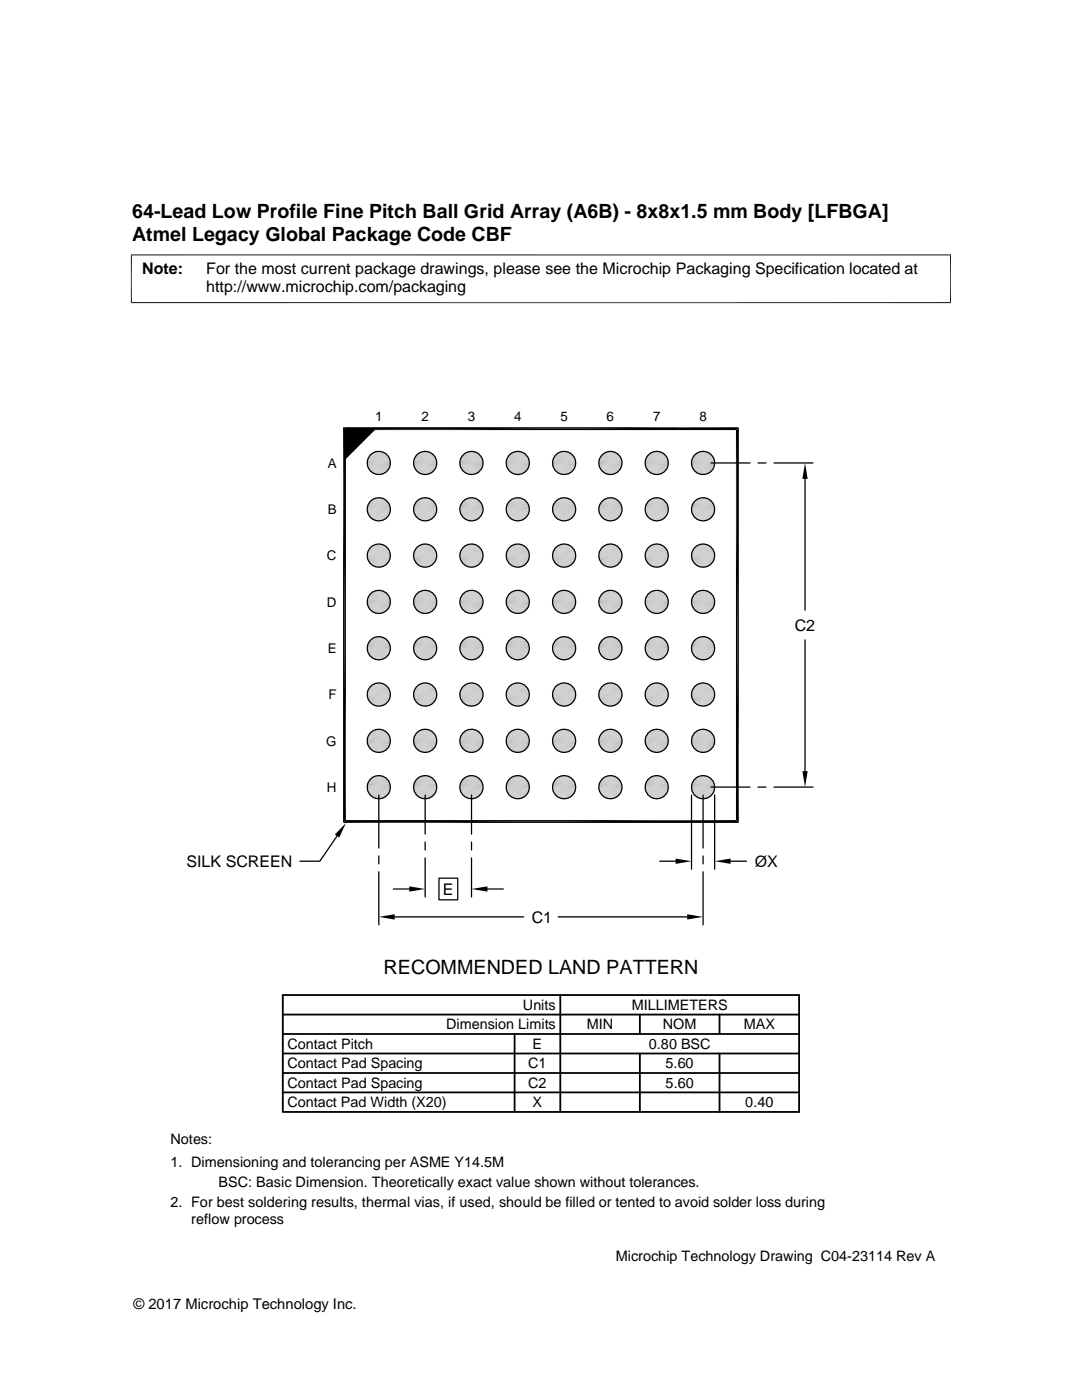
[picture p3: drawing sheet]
<svg xmlns="http://www.w3.org/2000/svg" width="216mm" height="279mm" viewBox="0 0 216 279" stroke-linecap="round" stroke-linejoin="round" font-family="sans-serif">
<defs><g id="words">
<g font-size="3.9">
<text x="26.4" y="43.5">64-Lead Low Profile Fine Pitch Ball Grid Array (A6B) - 8x8x1.5 mm Body [LFBGA]</text>
<text x="26.4" y="48">Atmel Legacy Global Package Code CBF</text>
<text x="76.5" y="194.5">RECOMMENDED LAND PATTERN</text>
</g>
<g font-size="3.2">
<text x="28.4" y="54.6">Note:</text>
<text x="41.1" y="58.3">http://www.microchip.com/packaging</text>
<text x="41.1" y="54.6">For the most current package drawings, please see the Microchip Packaging Specification located at</text>
<text x="158.6" y="125.9">C2</text>
<text x="37.2" y="173">SILK SCREEN</text>
<text x="150.6" y="173">ØX</text>
<text x="88.3" y="178.6">E</text>
<text x="106.1" y="184.1">C1</text>
</g>
<g font-size="2.9">
<text x="104.3" y="201.6">Units</text>
<text x="126" y="201.6">MILLIMETERS</text>
<text x="57.3" y="209.3">Contact Pitch</text>
<text x="89" y="205.4">Dimension Limits</text>
<text x="106.3" y="209.3">E</text>
<text x="117.1" y="205.4">MIN</text>
<text x="129.5" y="209.3">0.80 BSC</text>
<text x="132.3" y="205.4">NOM</text>
<text x="148.4" y="205.4">MAX</text>
<text x="57.3" y="213.2">Contact Pad Spacing</text>
<text x="105.4" y="213.2">C1</text>
<text x="132.8" y="213.2">5.60</text>
<text x="57.3" y="217.1">Contact Pad Spacing</text>
<text x="57.3" y="221">Contact Pad Width (X20)</text>
<text x="105.4" y="217.1">C2</text>
<text x="106.3" y="221">X</text>
<text x="132.8" y="217.1">5.60</text>
<text x="148.7" y="221">0.40</text>
<text x="34" y="228.3">Notes:</text>
<text x="34" y="232.9">1. Dimensioning and tolerancing per ASME Y14.5M</text>
<text x="43.6" y="236.9">BSC: Basic Dimension. Theoretically exact value shown without tolerances.</text>
<text x="34" y="241">2. For best soldering results, thermal vias, if used, should be filled or tented to avoid solder loss during</text>
<text x="38.1" y="244.3">reflow process</text>
<text x="122.9" y="251.7">Microchip Technology Drawing C04-23114 Rev A</text>
<text x="26.6" y="261.3">© 2017 Microchip Technology Inc.</text>
</g>
<g font-size="2.7">
<text x="74.8" y="84">1</text>
<text x="84.1" y="84">2</text>
<text x="93.3" y="84">3</text>
<text x="102.6" y="84">4</text>
<text x="111.8" y="84">5</text>
<text x="121.1" y="84">6</text>
<text x="130.3" y="84">7</text>
<text x="139.5" y="84">8</text>
<text x="65.4" y="93.3">A</text>
<text x="65.4" y="102.6">B</text>
<text x="65.2" y="111.8">C</text>
<text x="65.2" y="121.1">D</text>
<text x="65.4" y="130.3">E</text>
<text x="65.5" y="139.6">F</text>
<text x="65.1" y="148.8">G</text>
<text x="65.2" y="158">H</text>
</g>
</g></defs>
<g fill="#c0c0c0">
<path d="M75.2 90.1h.6z"/>
<path d="M84.5 90.1h.6z"/>
<path d="M93.7 90.1h.6z"/>
<path d="M103 90.1h.6z"/>
<path d="M112.2 90.1h.6z"/>
<path d="M121.5 90.1h.6z"/>
<path d="M130.7 90.1h.6z"/>
<path d="M140 90.1h.5z"/>
<path d="M139.8 90.1h1z"/>
<path d="M140 90.1h.8z"/>
<path d="M130.6 90.1h1z"/>
<path d="M130.7 90.1h.9z"/>
<path d="M121.3 90.1h1z"/>
<path d="M121.5 90.1h.8z"/>
<path d="M112.1 90.1h1z"/>
<path d="M112.2 90.1h.9z"/>
<path d="M102.8 90.1h1.1z"/>
<path d="M103 90.1h.9z"/>
<path d="M93.6 90.1h1z"/>
<path d="M93.7 90.1h.9z"/>
<path d="M84.3 90.1h1.1z"/>
<path d="M84.5 90.1h.9z"/>
<path d="M75.1 90.1h1z"/>
<path d="M75.2 90.1h.9z"/>
<path d="M139.5 90.2h1.5z"/>
<path d="M139.8 90.1l1.2 .1z"/>
<path d="M130.3 90.2h1.5z"/>
<path d="M130.6 90.1l1.2 .1z"/>
<path d="M121.1 90.2h1.4z"/>
<path d="M121.3 90.1l1.2 .1z"/>
<path d="M111.8 90.2h1.5z"/>
<path d="M112.1 90.1l1.2 .1z"/>
<path d="M102.6 90.2h1.4z"/>
<path d="M102.8 90.1l1.2 .1z"/>
<path d="M93.3 90.2h1.5z"/>
<path d="M93.6 90.1l1.2 .1z"/>
<path d="M84.1 90.2h1.5z"/>
<path d="M84.3 90.1l1.3 .1z"/>
<path d="M74.8 90.2h1.5z"/>
<path d="M75.1 90.1l1.2 .1z"/>
<path d="M139.4 90.3h1.8z"/>
<path d="M139.5 90.2l1.7 .1z"/>
<path d="M130.1 90.3h1.9z"/>
<path d="M130.3 90.2l1.7 .1z"/>
<path d="M120.9 90.3h1.9z"/>
<path d="M121.1 90.2l1.7 .1z"/>
<path d="M111.6 90.3h1.9z"/>
<path d="M111.8 90.2l1.7 .1z"/>
<path d="M102.4 90.3h1.9z"/>
<path d="M102.6 90.2l1.7 .1z"/>
<path d="M93.1 90.3h1.9z"/>
<path d="M93.3 90.2l1.7 .1z"/>
<path d="M83.9 90.3h1.9z"/>
<path d="M84.1 90.2l1.7 .1z"/>
<path d="M74.7 90.3h1.8z"/>
<path d="M74.8 90.2l1.7 .1z"/>
</g>
<g fill="none" stroke="#c0c0c0" stroke-width=".2">
<path d="M73.4 93.4h4.3M73.4 91.4h4.3M73.5 93.5h4.1M73.5 91.2h4.1M73.7 93.7h3.8M73.7 91.1h3.8M73.8 90.9h3.6M73.8 93.9h3.6M73.9 90.7h3.4M73.9 94.1h3.4M74.1 90.6h3M74.1 94.2h3"/>
<path d="M74.3 94.3h2.6M74.3 90.4h2.6M74.4 90.3h2.3M74.4 94.4h2.3M82.7 93.4h4.3M82.7 91.4h4.3M82.8 93.5h4.1M82.8 91.2h4.1M82.9 93.7h3.9M82.9 91.1h3.9M83 90.9h3.6M83 93.9h3.6"/>
<path d="M83.2 90.7h3.3M83.2 94.1h3.3M83.3 90.6h3M83.3 94.2h3M83.5 90.4h2.7M83.5 94.3h2.7M83.7 94.4h2.3M83.7 90.3h2.3M91.9 91.4h4.3M91.9 93.4h4.3M92 91.2h4.1M92 93.5h4.1"/>
<path d="M92.1 93.7h3.9M92.1 91.1h3.9M92.3 90.9h3.6M92.3 93.9h3.6M92.4 94.1h3.3M92.4 90.7h3.3M92.6 94.2h3M92.6 90.6h3M92.8 90.4h2.6M92.8 94.3h2.6M92.9 94.4h2.3M92.9 90.3h2.3"/>
<path d="M101.2 93.4h4.3M101.2 91.4h4.3M101.3 91.2h4.1M101.3 93.5h4.1M101.4 93.7h3.9M101.4 91.1h3.9M101.5 90.9h3.6M101.5 93.9h3.6M101.7 94.1h3.3M101.7 90.7h3.3M101.8 94.2h3M101.8 90.6h3"/>
<path d="M102 90.4h2.6M102 94.3h2.6M102.2 94.4h2.3M102.2 90.3h2.3M110.4 93.4h4.3M110.4 91.4h4.3M110.5 91.2h4.1M110.5 93.5h4.1M110.6 93.7h3.9M110.6 91.1h3.9M110.7 90.9h3.7M110.7 93.9h3.7"/>
<path d="M110.9 94.1h3.3M110.9 90.7h3.3M111 90.6h3.1M111 94.2h3.1M111.2 94.3h2.7M111.2 90.4h2.7M111.4 94.4h2.3M111.4 90.3h2.3M119.7 93.4h4.3M119.7 91.4h4.3M119.8 91.2h4M119.8 93.5h4"/>
<path d="M119.9 93.7h3.8M119.9 91.1h3.8M120 90.9h3.6M120 93.9h3.6M120.1 94.1h3.4M120.1 90.7h3.4M120.3 90.6h3M120.3 94.2h3M120.5 94.3h2.6M120.5 90.4h2.6M120.6 94.4h2.3M120.7 90.3h2.2"/>
<path d="M128.9 93.4h4.3M128.9 91.4h4.3M129 91.2h4.1M129 93.5h4.1M129.1 91.1h3.9M129.1 93.7h3.9M129.2 93.9h3.6M129.2 90.9h3.6M129.4 94.1h3.3M129.4 90.7h3.3M129.5 90.6h3M129.5 94.2h3"/>
<path d="M129.7 94.3h2.7M129.7 90.4h2.7M129.9 94.4h2.3M129.9 90.3h2.3M138.2 91.4h4.2M138.2 93.4h4.2M138.2 93.5h4.1M138.2 91.2h4.1M138.4 91.1h3.8M138.4 93.7h3.8M138.5 93.9h3.6M138.5 90.9h3.6"/>
<path d="M138.6 90.7h3.4M138.6 94.1h3.4M138.8 94.2h3M138.8 90.6h3M139 94.3h2.6M139 90.4h2.6M139.1 94.4h2.3M139.1 90.3h2.3"/>
</g>
<g fill="none" stroke="#c0c0c0" stroke-width=".21">
<path d="M73.3 92.3h4.6M73.3 92.5h4.6M73.3 92.9h4.6M73.3 91.8h4.6M73.4 91.6h4.4M73.4 93.2h4.4M82.5 92.3h4.6M82.5 92.5h4.6M82.6 91.8h4.5M82.6 92.9h4.5M82.6 93.2h4.4M82.6 91.6h4.4"/>
<path d="M91.8 92.3h4.6M91.8 92.5h4.6M91.8 91.8h4.6M91.8 92.9h4.6M91.9 93.2h4.4M91.9 91.6h4.4M101 92.3h4.6M101 92.5h4.6M101 91.8h4.6M101 92.9h4.6M101.1 91.6h4.4M101.1 93.2h4.4"/>
<path d="M110.3 92.3h4.6M110.3 92.5h4.6M110.3 91.8h4.5M110.3 92.9h4.5M110.3 91.6h4.5M110.3 93.2h4.5M119.5 92.3h4.6M119.5 92.5h4.6M119.5 91.8h4.6M119.5 92.9h4.6M119.6 91.6h4.4M119.6 93.2h4.4"/>
<path d="M128.8 92.3h4.6M128.8 92.5h4.6M128.8 91.8h4.5M128.8 92.9h4.5M128.8 91.6h4.5M128.8 93.2h4.5M138 92.3h4.6M138 92.5h4.6M138 91.8h4.6M138 92.9h4.6M138.1 91.6h4.4M138.1 93.2h4.4"/>
</g>
<g fill="none" stroke="#c0c0c0" stroke-width=".23">
<path d="M73.3 92.1h4.6M73.3 92.7h4.6M82.5 92.1h4.6M82.5 92.7h4.6M91.8 92.1h4.6M91.8 92.7h4.6M101 92.1h4.6M101 92.7h4.6M110.3 92.1h4.6M110.3 92.7h4.6M119.5 92.1h4.6M119.5 92.7h4.6"/>
<path d="M128.8 92.1h4.5M128.8 92.7h4.5M138 92.1h4.6M138 92.7h4.6"/>
</g>
<g fill="#c0c0c0">
<path d="M139.4 94.5l1.6 .1z"/>
<path d="M139.4 94.5h1.8z"/>
<path d="M130.1 94.5l1.7 .1z"/>
<path d="M130.1 94.5h1.9z"/>
<path d="M120.9 94.5l1.6 .1z"/>
<path d="M120.9 94.5h1.9z"/>
<path d="M111.6 94.5l1.7 .1z"/>
<path d="M111.6 94.5h1.9z"/>
<path d="M102.4 94.5l1.6 .1z"/>
<path d="M102.4 94.5h1.9z"/>
<path d="M93.1 94.5l1.7 .1z"/>
<path d="M93.1 94.5h1.9z"/>
<path d="M83.9 94.5l1.7 .1z"/>
<path d="M83.9 94.5h1.9z"/>
<path d="M74.7 94.5l1.6 .1z"/>
<path d="M74.7 94.5h1.8z"/>
<path d="M139.5 94.6h1.3z"/>
<path d="M139.5 94.6h1.5z"/>
<path d="M130.3 94.6h1.3z"/>
<path d="M130.3 94.6h1.5z"/>
<path d="M121.1 94.6h1.2z"/>
<path d="M121.1 94.6h1.4z"/>
<path d="M111.8 94.6h1.3z"/>
<path d="M111.8 94.6h1.5z"/>
<path d="M102.6 94.6h1.3z"/>
<path d="M102.6 94.6h1.4z"/>
<path d="M93.3 94.6h1.3z"/>
<path d="M93.3 94.6h1.5z"/>
<path d="M84.1 94.6h1.3z"/>
<path d="M84.1 94.6h1.5z"/>
<path d="M74.8 94.6h1.3z"/>
<path d="M74.8 94.6h1.5z"/>
<path d="M75.2 94.7h.6z"/>
<path d="M84.5 94.7h.6z"/>
<path d="M93.7 94.7h.6z"/>
<path d="M103 94.7h.6z"/>
<path d="M112.2 94.7h.6z"/>
<path d="M121.5 94.7h.6z"/>
<path d="M130.7 94.7h.6z"/>
<path d="M140 94.7h.5z"/>
<path d="M139.8 94.6l.7 .1z"/>
<path d="M139.8 94.6h1z"/>
<path d="M130.6 94.6l.7 .1z"/>
<path d="M130.6 94.6h1z"/>
<path d="M121.3 94.6l.8 .1z"/>
<path d="M121.3 94.6h1z"/>
<path d="M112.1 94.6l.7 .1z"/>
<path d="M112.1 94.6h1z"/>
<path d="M102.8 94.6l.8 .1z"/>
<path d="M102.8 94.6h1.1z"/>
<path d="M93.6 94.6l.7 .1z"/>
<path d="M93.6 94.6h1z"/>
<path d="M84.3 94.6l.8 .1z"/>
<path d="M84.3 94.6h1.1z"/>
<path d="M75.1 94.6l.7 .1z"/>
<path d="M75.1 94.6h1z"/>
<path d="M75.2 99.4h.6z"/>
<path d="M84.5 99.4h.6z"/>
<path d="M93.7 99.4h.6z"/>
<path d="M103 99.4h.6z"/>
<path d="M112.2 99.4h.6z"/>
<path d="M121.5 99.4h.6z"/>
<path d="M130.7 99.4h.6z"/>
<path d="M140 99.4h.5z"/>
<path d="M139.8 99.4h1z"/>
<path d="M140 99.4h.8z"/>
<path d="M130.6 99.4h1z"/>
<path d="M130.7 99.4h.9z"/>
<path d="M121.3 99.4h1z"/>
<path d="M121.5 99.4h.8z"/>
<path d="M112.1 99.4h1z"/>
<path d="M112.2 99.4h.9z"/>
<path d="M102.8 99.4h1.1z"/>
<path d="M103 99.4h.9z"/>
<path d="M93.6 99.4h1z"/>
<path d="M93.7 99.4h.9z"/>
<path d="M84.3 99.4h1.1z"/>
<path d="M84.5 99.4h.9z"/>
<path d="M75.1 99.4h1z"/>
<path d="M75.2 99.4h.9z"/>
<path d="M139.5 99.5h1.5z"/>
<path d="M139.8 99.4l1.2 .1z"/>
<path d="M130.3 99.5h1.5z"/>
<path d="M130.6 99.4l1.2 .1z"/>
<path d="M121.1 99.5h1.4z"/>
<path d="M121.3 99.4l1.2 .1z"/>
<path d="M111.8 99.5h1.5z"/>
<path d="M112.1 99.4l1.2 .1z"/>
<path d="M102.6 99.5h1.4z"/>
<path d="M102.8 99.4l1.2 .1z"/>
<path d="M93.3 99.5h1.5z"/>
<path d="M93.6 99.4l1.2 .1z"/>
<path d="M84.1 99.5h1.5z"/>
<path d="M84.3 99.4l1.3 .1z"/>
<path d="M74.8 99.5h1.5z"/>
<path d="M75.1 99.4l1.2 .1z"/>
<path d="M139.4 99.5h1.8z"/>
<path d="M139.5 99.5h1.7z"/>
<path d="M130.1 99.5h1.9z"/>
<path d="M130.3 99.5h1.7z"/>
<path d="M120.9 99.5h1.9z"/>
<path d="M121.1 99.5h1.7z"/>
<path d="M111.6 99.5h1.9z"/>
<path d="M111.8 99.5h1.7z"/>
<path d="M102.4 99.5h1.9z"/>
<path d="M102.6 99.5h1.7z"/>
<path d="M93.1 99.5h1.9z"/>
<path d="M93.3 99.5h1.7z"/>
<path d="M83.9 99.5h1.9z"/>
<path d="M84.1 99.5h1.7z"/>
<path d="M74.7 99.5h1.8z"/>
<path d="M74.8 99.5h1.7z"/>
</g>
<g fill="none" stroke="#c0c0c0" stroke-width=".2">
<path d="M73.9 100h3.4M74.1 99.8h3M74.3 99.7h2.6M74.4 99.6h2.3M83.2 100h3.3M83.3 99.8h3M83.5 99.7h2.7M83.7 99.6h2.3M92.4 100h3.3M92.6 99.8h3M92.8 99.7h2.6M92.9 99.6h2.3"/>
<path d="M101.7 100h3.3M101.8 99.8h3M102 99.7h2.6M102.2 99.6h2.3M110.9 100h3.3M111 99.8h3.1M111.2 99.7h2.7M111.4 99.6h2.3M120.1 100h3.4M120.3 99.8h3M120.5 99.7h2.6M120.7 99.6h2.2"/>
<path d="M129.4 100h3.3M129.5 99.8h3M129.7 99.7h2.7M129.9 99.6h2.3M138.6 100h3.4M138.8 99.8h3M139 99.7h2.6M139.1 99.6h2.3M73.4 100.7h4.3M73.5 102.8h4.1M73.5 100.5h4.1M73.7 103h3.8"/>
<path d="M73.7 100.3h3.8M73.8 100.1h3.6M73.8 103.1h3.6M73.9 103.3h3.4M74.1 103.5h3M74.3 103.6h2.6M74.4 103.7h2.3M82.7 100.7h4.3M82.8 102.8h4.1M82.8 100.5h4.1M82.9 103h3.9M82.9 100.3h3.9"/>
<path d="M83 100.1h3.6M83 103.1h3.6M83.2 103.3h3.3M83.3 103.5h3M83.5 103.6h2.7M83.7 103.7h2.3M91.9 100.7h4.3M92 100.5h4.1M92 102.8h4.1M92.1 103h3.9M92.1 100.3h3.9M92.3 100.1h3.6"/>
<path d="M92.3 103.1h3.6M92.4 103.3h3.3M92.6 103.5h3M92.8 103.6h2.6M92.9 103.7h2.3M101.2 100.7h4.3M101.3 100.5h4.1M101.3 102.8h4.1M101.4 103h3.9M101.4 100.3h3.9M101.5 100.1h3.6M101.5 103.1h3.6"/>
<path d="M101.7 103.3h3.3M101.8 103.5h3M102 103.6h2.6M102.2 103.7h2.3M110.4 100.7h4.3M110.5 100.5h4.1M110.5 102.8h4.1M110.6 103h3.9M110.6 100.3h3.9M110.7 100.1h3.7M110.7 103.1h3.7M110.9 103.3h3.3"/>
<path d="M111 103.5h3.1M111.2 103.6h2.7M111.4 103.7h2.3M119.7 100.7h4.3M119.8 100.5h4M119.8 102.8h4M119.9 103h3.8M119.9 100.3h3.8M120 100.1h3.6M120 103.1h3.6M120.1 103.3h3.4M120.3 103.5h3"/>
<path d="M120.5 103.6h2.6M120.6 103.7h2.3M128.9 100.7h4.3M129 100.5h4.1M129 102.8h4.1M129.1 100.3h3.9M129.1 103h3.9M129.2 103.1h3.6M129.2 100.1h3.6M129.4 103.3h3.3M129.5 103.5h3M129.7 103.6h2.7"/>
<path d="M129.9 103.7h2.3M138.2 100.7h4.2M138.2 102.8h4.1M138.2 100.5h4.1M138.4 100.3h3.8M138.4 103h3.8M138.5 103.1h3.6M138.5 100.1h3.6M138.6 103.3h3.4M138.8 103.5h3M139 103.6h2.6M139.1 103.7h2.3"/>
</g>
<g fill="none" stroke="#c0c0c0" stroke-width=".21">
<path d="M73.3 101.3h4.6M73.3 101.7h4.6M73.3 102h4.6M73.3 102.2h4.6M73.3 101.1h4.6M73.4 100.9h4.4M73.4 102.4h4.4M73.4 102.6h4.3M82.5 101.3h4.6M82.5 101.7h4.6M82.5 102h4.6M82.6 101.1h4.5"/>
<path d="M82.6 102.2h4.5M82.6 102.4h4.4M82.6 100.9h4.4M82.7 102.6h4.3M91.8 101.3h4.6M91.8 101.7h4.6M91.8 102h4.6M91.8 101.1h4.6M91.8 102.2h4.6M91.9 102.4h4.4M91.9 100.9h4.4M91.9 102.6h4.3"/>
<path d="M101 101.3h4.6M101 101.7h4.6M101 102h4.6M101 101.1h4.6M101 102.2h4.6M101.1 100.9h4.4M101.1 102.4h4.4M101.2 102.6h4.3M110.3 101.3h4.6M110.3 101.7h4.6M110.3 102h4.6M110.3 101.1h4.5"/>
<path d="M110.3 102.2h4.5M110.3 100.9h4.5M110.3 102.4h4.5M110.4 102.6h4.3M119.5 101.3h4.6M119.5 101.7h4.6M119.5 102h4.6M119.5 101.1h4.6M119.5 102.2h4.6M119.6 100.9h4.4M119.6 102.4h4.4M119.7 102.6h4.3"/>
<path d="M128.8 101.3h4.5M128.8 101.7h4.6M128.8 102h4.5M128.8 101.1h4.5M128.8 102.2h4.5M128.8 100.9h4.5M128.8 102.4h4.5M128.9 102.6h4.3M138 101.3h4.6M138 101.7h4.6M138 102h4.6M138 101.1h4.6"/>
<path d="M138 102.2h4.6M138.1 100.9h4.4M138.1 102.4h4.4M138.2 102.6h4.2"/>
</g>
<path d="M73.3 101.5h4.6M82.5 101.5h4.6M91.8 101.5h4.6M101 101.5h4.6M110.3 101.5h4.6M119.5 101.5h4.6M128.8 101.5h4.6M138 101.5h4.6" fill="none" stroke="#c0c0c0" stroke-width=".23"/>
<g fill="#c0c0c0">
<path d="M139.4 103.7l1.6 .1z"/>
<path d="M139.4 103.7h1.8z"/>
<path d="M130.1 103.7l1.7 .1z"/>
<path d="M130.1 103.7h1.9z"/>
<path d="M120.9 103.7l1.6 .1z"/>
<path d="M120.9 103.7h1.9z"/>
<path d="M111.6 103.7l1.7 .1z"/>
<path d="M111.6 103.7h1.9z"/>
<path d="M102.4 103.7l1.6 .1z"/>
<path d="M102.4 103.7h1.9z"/>
<path d="M93.1 103.7l1.7 .1z"/>
<path d="M93.1 103.7h1.9z"/>
<path d="M83.9 103.7l1.7 .1z"/>
<path d="M83.9 103.7h1.9z"/>
<path d="M74.7 103.7l1.6 .1z"/>
<path d="M74.7 103.7h1.8z"/>
<path d="M139.5 103.8l1.3 .1z"/>
<path d="M139.5 103.8h1.5z"/>
<path d="M130.3 103.8l1.3 .1z"/>
<path d="M130.3 103.8h1.5z"/>
<path d="M121.1 103.8l1.2 .1z"/>
<path d="M121.1 103.8h1.4z"/>
<path d="M111.8 103.8l1.3 .1z"/>
<path d="M111.8 103.8h1.5z"/>
<path d="M102.6 103.8l1.3 .1z"/>
<path d="M102.6 103.8h1.4z"/>
<path d="M93.3 103.8l1.3 .1z"/>
<path d="M93.3 103.8h1.5z"/>
<path d="M84.1 103.8l1.3 .1z"/>
<path d="M84.1 103.8h1.5z"/>
<path d="M74.8 103.8l1.3 .1z"/>
<path d="M74.8 103.8h1.5z"/>
<path d="M75.2 103.9h.6z"/>
<path d="M84.5 103.9h.6z"/>
<path d="M93.7 103.9h.6z"/>
<path d="M103 103.9h.6z"/>
<path d="M112.2 103.9h.6z"/>
<path d="M121.5 103.9h.6z"/>
<path d="M130.7 103.9h.6z"/>
<path d="M140 103.9h.5z"/>
<path d="M139.8 103.9h.7z"/>
<path d="M139.8 103.9h1z"/>
<path d="M130.6 103.9h.7z"/>
<path d="M130.6 103.9h1z"/>
<path d="M121.3 103.9h.8z"/>
<path d="M121.3 103.9h1z"/>
<path d="M112.1 103.9h.7z"/>
<path d="M112.1 103.9h1z"/>
<path d="M102.8 103.9h.8z"/>
<path d="M102.8 103.9h1.1z"/>
<path d="M93.6 103.9h.7z"/>
<path d="M93.6 103.9h1z"/>
<path d="M84.3 103.9h.8z"/>
<path d="M84.3 103.9h1.1z"/>
<path d="M75.1 103.9h.7z"/>
<path d="M75.1 103.9h1z"/>
<path d="M75.2 108.6h.6z"/>
<path d="M84.5 108.6h.6z"/>
<path d="M93.7 108.6h.6z"/>
<path d="M103 108.6h.6z"/>
<path d="M112.2 108.6h.6z"/>
<path d="M121.5 108.6h.6z"/>
<path d="M130.7 108.6h.6z"/>
<path d="M140 108.6h.5z"/>
<path d="M139.8 108.6h1z"/>
<path d="M140 108.6h.8z"/>
<path d="M130.6 108.6h1z"/>
<path d="M130.7 108.6h.9z"/>
<path d="M121.3 108.6h1z"/>
<path d="M121.5 108.6h.8z"/>
<path d="M112.1 108.6h1z"/>
<path d="M112.2 108.6h.9z"/>
<path d="M102.8 108.6h1.1z"/>
<path d="M103 108.6h.9z"/>
<path d="M93.6 108.6h1z"/>
<path d="M93.7 108.6h.9z"/>
<path d="M84.3 108.6h1.1z"/>
<path d="M84.5 108.6h.9z"/>
<path d="M75.1 108.6h1z"/>
<path d="M75.2 108.6h.9z"/>
<path d="M139.5 108.7h1.5z"/>
<path d="M139.8 108.6l1.2 .1z"/>
<path d="M130.3 108.7h1.5z"/>
<path d="M130.6 108.6l1.2 .1z"/>
<path d="M121.1 108.7h1.4z"/>
<path d="M121.3 108.6l1.2 .1z"/>
<path d="M111.8 108.7h1.5z"/>
<path d="M112.1 108.6l1.2 .1z"/>
<path d="M102.6 108.7h1.4z"/>
<path d="M102.8 108.6l1.2 .1z"/>
<path d="M93.3 108.7h1.5z"/>
<path d="M93.6 108.6l1.2 .1z"/>
<path d="M84.1 108.7h1.5z"/>
<path d="M84.3 108.6l1.3 .1z"/>
<path d="M74.8 108.7h1.5z"/>
<path d="M75.1 108.6l1.2 .1z"/>
<path d="M139.4 108.8h1.8z"/>
<path d="M139.5 108.7l1.7 .1z"/>
<path d="M130.1 108.8h1.9z"/>
<path d="M130.3 108.7l1.7 .1z"/>
<path d="M120.9 108.8h1.9z"/>
<path d="M121.1 108.7l1.7 .1z"/>
<path d="M111.6 108.8h1.9z"/>
<path d="M111.8 108.7l1.7 .1z"/>
<path d="M102.4 108.8h1.9z"/>
<path d="M102.6 108.7l1.7 .1z"/>
<path d="M93.1 108.8h1.9z"/>
<path d="M93.3 108.7l1.7 .1z"/>
<path d="M83.9 108.8h1.9z"/>
<path d="M84.1 108.7l1.7 .1z"/>
<path d="M74.7 108.8h1.8z"/>
<path d="M74.8 108.7l1.7 .1z"/>
</g>
<g fill="none" stroke="#c0c0c0" stroke-width=".2">
<path d="M73.4 111.8h4.3M73.5 112h4.1M73.5 109.7h4.1M73.7 112.2h3.8M73.7 109.5h3.8M73.8 109.4h3.6M73.8 112.4h3.6M73.9 109.2h3.4M73.9 112.6h3.4M74.1 109.1h3M74.1 112.7h3M74.3 112.8h2.6"/>
<path d="M74.3 108.9h2.6M74.4 108.8h2.3M74.4 112.9h2.3M82.7 111.8h4.3M82.8 112h4.1M82.8 109.7h4.1M82.9 112.2h3.9M82.9 109.5h3.9M83 109.4h3.6M83 112.4h3.6M83.2 109.2h3.3M83.2 112.6h3.3"/>
<path d="M83.3 109.1h3M83.3 112.7h3M83.5 108.9h2.7M83.5 112.8h2.7M83.7 112.9h2.3M83.7 108.8h2.3M91.9 111.8h4.3M92 109.7h4.1M92 112h4.1M92.1 112.2h3.9M92.1 109.5h3.9M92.3 109.4h3.6"/>
<path d="M92.3 112.4h3.6M92.4 112.6h3.3M92.4 109.2h3.3M92.6 112.7h3M92.6 109.1h3M92.8 108.9h2.6M92.8 112.8h2.6M92.9 112.9h2.3M92.9 108.8h2.3M101.2 111.8h4.3M101.3 109.7h4.1M101.3 112h4.1"/>
<path d="M101.4 112.2h3.9M101.4 109.5h3.9M101.5 109.4h3.6M101.5 112.4h3.6M101.7 112.6h3.3M101.7 109.2h3.3M101.8 112.7h3M101.8 109.1h3M102 108.9h2.6M102 112.8h2.6M102.2 112.9h2.3M102.2 108.8h2.3"/>
<path d="M110.4 111.8h4.3M110.5 109.7h4.1M110.5 112h4.1M110.6 112.2h3.9M110.6 109.5h3.9M110.7 109.4h3.7M110.7 112.4h3.7M110.9 112.6h3.3M110.9 109.2h3.3M111 109.1h3.1M111 112.7h3.1M111.2 112.8h2.7"/>
<path d="M111.2 108.9h2.7M111.4 112.9h2.3M111.4 108.8h2.3M119.7 111.8h4.3M119.8 109.7h4M119.8 112h4M119.9 112.2h3.8M119.9 109.5h3.8M120 109.4h3.6M120 112.4h3.6M120.1 112.6h3.4M120.1 109.2h3.4"/>
<path d="M120.3 109.1h3M120.3 112.7h3M120.5 112.8h2.6M120.5 108.9h2.6M120.6 112.9h2.3M120.7 108.8h2.2M128.9 111.8h4.3M129 109.7h4.1M129 112h4.1M129.1 109.5h3.9M129.1 112.2h3.9M129.2 112.4h3.6"/>
<path d="M129.2 109.4h3.6M129.4 112.6h3.3M129.4 109.2h3.3M129.5 109.1h3M129.5 112.7h3M129.7 112.8h2.7M129.7 108.9h2.7M129.9 112.9h2.3M129.9 108.8h2.3M138.2 111.8h4.2M138.2 112h4.1M138.2 109.7h4.1"/>
<path d="M138.4 109.5h3.8M138.4 112.2h3.8M138.5 112.4h3.6M138.5 109.4h3.6M138.6 109.2h3.4M138.6 112.6h3.4M138.8 112.7h3M138.8 109.1h3M139 112.8h2.6M139 108.9h2.6M139.1 112.9h2.3M139.1 108.8h2.3"/>
</g>
<g fill="none" stroke="#c0c0c0" stroke-width=".21">
<path d="M73.3 110.6h4.6M73.3 110.8h4.6M73.3 111.2h4.6M73.3 111.4h4.6M73.3 110.3h4.6M73.4 110.1h4.4M73.4 111.6h4.4M73.4 109.9h4.3M82.5 110.6h4.6M82.5 110.8h4.6M82.5 111.2h4.6M82.6 110.3h4.5"/>
<path d="M82.6 111.4h4.5M82.6 111.6h4.4M82.6 110.1h4.4M82.7 109.9h4.3M91.8 110.6h4.6M91.8 110.8h4.6M91.8 111.2h4.6M91.8 110.3h4.6M91.8 111.4h4.6M91.9 111.6h4.4M91.9 110.1h4.4M91.9 109.9h4.3"/>
<path d="M101 110.6h4.6M101 110.8h4.6M101 111.2h4.6M101 110.3h4.6M101 111.4h4.6M101.1 110.1h4.4M101.1 111.6h4.4M101.2 109.9h4.3M110.3 110.6h4.6M110.3 110.8h4.6M110.3 111.2h4.6M110.3 110.3h4.5"/>
<path d="M110.3 111.4h4.5M110.3 110.1h4.5M110.3 111.6h4.5M110.4 109.9h4.3M119.5 110.6h4.6M119.5 110.8h4.6M119.5 111.2h4.6M119.5 110.3h4.6M119.5 111.4h4.6M119.6 110.1h4.4M119.6 111.6h4.4M119.7 109.9h4.3"/>
<path d="M128.8 110.6h4.5M128.8 110.8h4.6M128.8 111.2h4.5M128.8 110.3h4.5M128.8 111.4h4.5M128.8 110.1h4.5M128.8 111.6h4.5M128.9 109.9h4.3M138 110.6h4.6M138 110.8h4.6M138 111.2h4.6M138 110.3h4.6"/>
<path d="M138 111.4h4.6M138.1 110.1h4.4M138.1 111.6h4.4M138.2 109.9h4.2"/>
</g>
<path d="M73.3 111h4.6M82.5 111h4.6M91.8 111h4.6M101 111h4.6M110.3 111h4.6M119.5 111h4.6M128.8 111h4.6M138 111h4.6" fill="none" stroke="#c0c0c0" stroke-width=".23"/>
<g fill="#c0c0c0">
<path d="M139.4 113l1.6 .1z"/>
<path d="M139.4 113h1.8z"/>
<path d="M130.1 113l1.7 .1z"/>
<path d="M130.1 113h1.9z"/>
<path d="M120.9 113l1.6 .1z"/>
<path d="M120.9 113h1.9z"/>
<path d="M111.6 113l1.7 .1z"/>
<path d="M111.6 113h1.9z"/>
<path d="M102.4 113l1.6 .1z"/>
<path d="M102.4 113h1.9z"/>
<path d="M93.1 113l1.7 .1z"/>
<path d="M93.1 113h1.9z"/>
<path d="M83.9 113l1.7 .1z"/>
<path d="M83.9 113h1.9z"/>
<path d="M74.7 113l1.6 .1z"/>
<path d="M74.7 113h1.8z"/>
<path d="M139.5 113.1h1.3z"/>
<path d="M139.5 113.1h1.5z"/>
<path d="M130.3 113.1h1.3z"/>
<path d="M130.3 113.1h1.5z"/>
<path d="M121.1 113.1h1.2z"/>
<path d="M121.1 113.1h1.4z"/>
<path d="M111.8 113.1h1.3z"/>
<path d="M111.8 113.1h1.5z"/>
<path d="M102.6 113.1h1.3z"/>
<path d="M102.6 113.1h1.4z"/>
<path d="M93.3 113.1h1.3z"/>
<path d="M93.3 113.1h1.5z"/>
<path d="M84.1 113.1h1.3z"/>
<path d="M84.1 113.1h1.5z"/>
<path d="M74.8 113.1h1.3z"/>
<path d="M74.8 113.1h1.5z"/>
<path d="M75.2 113.2h.6z"/>
<path d="M84.5 113.2h.6z"/>
<path d="M93.7 113.2h.6z"/>
<path d="M103 113.2h.6z"/>
<path d="M112.2 113.2h.6z"/>
<path d="M121.5 113.2h.6z"/>
<path d="M130.7 113.2h.6z"/>
<path d="M140 113.2h.5z"/>
<path d="M139.8 113.1l.7 .1z"/>
<path d="M139.8 113.1h1z"/>
<path d="M130.6 113.1l.7 .1z"/>
<path d="M130.6 113.1h1z"/>
<path d="M121.3 113.1l.8 .1z"/>
<path d="M121.3 113.1h1z"/>
<path d="M112.1 113.1l.7 .1z"/>
<path d="M112.1 113.1h1z"/>
<path d="M102.8 113.1l.8 .1z"/>
<path d="M102.8 113.1h1.1z"/>
<path d="M93.6 113.1l.7 .1z"/>
<path d="M93.6 113.1h1z"/>
<path d="M84.3 113.1l.8 .1z"/>
<path d="M84.3 113.1h1.1z"/>
<path d="M75.1 113.1l.7 .1z"/>
<path d="M75.1 113.1h1z"/>
<path d="M75.2 117.8h.6z"/>
<path d="M84.5 117.8h.6z"/>
<path d="M93.7 117.8h.6z"/>
<path d="M103 117.8h.6z"/>
<path d="M112.2 117.8h.6z"/>
<path d="M121.5 117.8h.6z"/>
<path d="M130.7 117.8h.6z"/>
<path d="M140 117.8h.5z"/>
<path d="M139.8 117.9h1z"/>
<path d="M140 117.8l.8 .1z"/>
<path d="M130.6 117.9h1z"/>
<path d="M130.7 117.8l.9 .1z"/>
<path d="M121.3 117.9h1z"/>
<path d="M121.5 117.8l.8 .1z"/>
<path d="M112.1 117.9h1z"/>
<path d="M112.2 117.8l.9 .1z"/>
<path d="M102.8 117.9h1.1z"/>
<path d="M103 117.8l.9 .1z"/>
<path d="M93.6 117.9h1z"/>
<path d="M93.7 117.8l.9 .1z"/>
<path d="M84.3 117.9h1.1z"/>
<path d="M84.5 117.8l.9 .1z"/>
<path d="M75.1 117.9h1z"/>
<path d="M75.2 117.8l.9 .1z"/>
<path d="M139.5 117.9h1.5z"/>
<path d="M139.8 117.9h1.2z"/>
<path d="M130.3 117.9h1.5z"/>
<path d="M130.6 117.9h1.2z"/>
<path d="M121.1 117.9h1.4z"/>
<path d="M121.3 117.9h1.2z"/>
<path d="M111.8 117.9h1.5z"/>
<path d="M112.1 117.9h1.2z"/>
<path d="M102.6 117.9h1.4z"/>
<path d="M102.8 117.9h1.2z"/>
<path d="M93.3 117.9h1.5z"/>
<path d="M93.6 117.9h1.2z"/>
<path d="M84.1 117.9h1.5z"/>
<path d="M84.3 117.9h1.3z"/>
<path d="M74.8 117.9h1.5z"/>
<path d="M75.1 117.9h1.2z"/>
<path d="M139.4 118h1.8z"/>
<path d="M139.5 117.9l1.7 .1z"/>
<path d="M130.1 118h1.9z"/>
<path d="M130.3 117.9l1.7 .1z"/>
<path d="M120.9 118h1.9z"/>
<path d="M121.1 117.9l1.7 .1z"/>
<path d="M111.6 118h1.9z"/>
<path d="M111.8 117.9l1.7 .1z"/>
<path d="M102.4 118h1.9z"/>
<path d="M102.6 117.9l1.7 .1z"/>
<path d="M93.1 118h1.9z"/>
<path d="M93.3 117.9l1.7 .1z"/>
<path d="M83.9 118h1.9z"/>
<path d="M84.1 117.9l1.7 .1z"/>
<path d="M74.7 118h1.8z"/>
<path d="M74.8 117.9l1.7 .1z"/>
</g>
<g fill="none" stroke="#c0c0c0" stroke-width=".2">
<path d="M73.4 119.4h4.4M73.5 119h4.1M73.7 118.8h3.8M73.8 118.6h3.6M73.9 118.5h3.4M74.1 118.3h3M74.3 118.2h2.6M74.4 118.1h2.3M82.6 119.4h4.4M82.8 119h4.1M82.9 118.8h3.9M83 118.6h3.6"/>
<path d="M83.2 118.5h3.3M83.3 118.3h3M83.5 118.2h2.7M83.7 118.1h2.3M91.9 119.4h4.4M92 119h4.1M92.1 118.8h3.9M92.3 118.6h3.6M92.4 118.5h3.3M92.6 118.3h3M92.8 118.2h2.6M92.9 118.1h2.3"/>
<path d="M101.1 119.4h4.4M101.3 119h4.1M101.4 118.8h3.9M101.5 118.6h3.6M101.7 118.5h3.3M101.8 118.3h3M102 118.2h2.6M102.2 118.1h2.3M110.3 119.4h4.5M110.5 119h4.1M110.6 118.8h3.9M110.7 118.6h3.7"/>
<path d="M110.9 118.5h3.3M111 118.3h3.1M111.2 118.2h2.7M111.4 118.1h2.3M119.6 119.4h4.4M119.8 119h4M119.9 118.8h3.8M120 118.6h3.6M120.1 118.5h3.4M120.3 118.3h3M120.5 118.2h2.6M120.7 118.1h2.2"/>
<path d="M128.8 119.4h4.5M129 119h4.1M129.1 118.8h3.9M129.2 118.6h3.6M129.4 118.5h3.3M129.5 118.3h3M129.7 118.2h2.7M129.9 118.1h2.3M138.1 119.4h4.4M138.2 119h4.1M138.4 118.8h3.8M138.5 118.6h3.6"/>
<path d="M138.6 118.5h3.4M138.8 118.3h3M139 118.2h2.6M139.1 118.1h2.3M73.4 121.1h4.3M73.5 121.3h4.1M73.7 121.5h3.8M73.8 121.6h3.6M73.9 121.8h3.4M74.1 121.9h3M74.3 122.1h2.6M74.4 122.2h2.3"/>
<path d="M82.7 121.1h4.3M82.8 121.3h4.1M82.9 121.5h3.9M83 121.6h3.6M83.2 121.8h3.3M83.3 121.9h3M83.5 122.1h2.7M83.7 122.2h2.3M91.9 121.1h4.3M92 121.3h4.1M92.1 121.5h3.9M92.3 121.6h3.6"/>
<path d="M92.4 121.8h3.3M92.6 121.9h3M92.8 122.1h2.6M92.9 122.2h2.3M101.2 121.1h4.3M101.3 121.3h4.1M101.4 121.5h3.9M101.5 121.6h3.6M101.7 121.8h3.3M101.8 121.9h3M102 122.1h2.6M102.2 122.2h2.3"/>
<path d="M110.4 121.1h4.3M110.5 121.3h4.1M110.6 121.5h3.9M110.7 121.6h3.7M110.9 121.8h3.3M111 121.9h3.1M111.2 122.1h2.7M111.4 122.2h2.3M119.7 121.1h4.3M119.8 121.3h4M119.9 121.5h3.8M120 121.6h3.6"/>
<path d="M120.1 121.8h3.4M120.3 121.9h3M120.5 122.1h2.6M120.6 122.2h2.3M128.9 121.1h4.3M129 121.3h4.1M129.1 121.5h3.9M129.2 121.6h3.6M129.4 121.8h3.3M129.5 121.9h3M129.7 122.1h2.7M129.9 122.2h2.3"/>
<path d="M138.2 121.1h4.2M138.2 121.3h4.1M138.4 121.5h3.8M138.5 121.6h3.6M138.6 121.8h3.4M138.8 121.9h3M139 122.1h2.6M139.1 122.2h2.3"/>
</g>
<g fill="none" stroke="#c0c0c0" stroke-width=".21">
<path d="M73.3 119.6h4.6M73.4 119.2h4.3M82.6 119.6h4.5M82.7 119.2h4.3M91.8 119.6h4.6M91.9 119.2h4.3M101 119.6h4.6M101.2 119.2h4.3M110.3 119.6h4.5M110.4 119.2h4.3M119.5 119.6h4.6M119.7 119.2h4.3"/>
<path d="M128.8 119.6h4.5M128.9 119.2h4.3M138 119.6h4.6M138.2 119.2h4.2M73.3 120h4.6M73.3 120.5h4.6M73.3 120.7h4.6M73.4 120.9h4.4M82.5 120h4.6M82.5 120.5h4.6M82.6 120.7h4.5M82.6 120.9h4.4"/>
<path d="M91.8 120h4.6M91.8 120.5h4.6M91.8 120.7h4.6M91.9 120.9h4.4M101 120h4.6M101 120.5h4.6M101 120.7h4.6M101.1 120.9h4.4M110.3 120h4.6M110.3 120.5h4.6M110.3 120.7h4.5M110.3 120.9h4.5"/>
<path d="M119.5 120h4.6M119.5 120.5h4.6M119.5 120.7h4.6M119.6 120.9h4.4M128.8 120h4.6M128.8 120.5h4.5M128.8 120.7h4.5M128.8 120.9h4.5M138 120h4.6M138 120.5h4.6M138 120.7h4.6M138.1 120.9h4.4"/>
</g>
<g fill="none" stroke="#c0c0c0" stroke-width=".23">
<path d="M73.3 119.8h4.6M82.5 119.8h4.6M91.8 119.8h4.6M101 119.8h4.6M110.3 119.8h4.6M119.5 119.8h4.6M128.8 119.8h4.5M138 119.8h4.6M73.3 120.2h4.6M82.5 120.2h4.6M91.8 120.2h4.6M101 120.2h4.6"/>
<path d="M110.3 120.2h4.6M119.5 120.2h4.6M128.8 120.2h4.6M138 120.2h4.6"/>
</g>
<g fill="#c0c0c0">
<path d="M139.4 122.2l1.6 .1z"/>
<path d="M139.4 122.2h1.8z"/>
<path d="M130.1 122.2l1.7 .1z"/>
<path d="M130.1 122.2h1.9z"/>
<path d="M120.9 122.2l1.6 .1z"/>
<path d="M120.9 122.2h1.9z"/>
<path d="M111.6 122.2l1.7 .1z"/>
<path d="M111.6 122.2h1.9z"/>
<path d="M102.4 122.2l1.6 .1z"/>
<path d="M102.4 122.2h1.9z"/>
<path d="M93.1 122.2l1.7 .1z"/>
<path d="M93.1 122.2h1.9z"/>
<path d="M83.9 122.2l1.7 .1z"/>
<path d="M83.9 122.2h1.9z"/>
<path d="M74.7 122.2l1.6 .1z"/>
<path d="M74.7 122.2h1.8z"/>
<path d="M139.5 122.3l1.3 .1z"/>
<path d="M139.5 122.3h1.5z"/>
<path d="M130.3 122.3l1.3 .1z"/>
<path d="M130.3 122.3h1.5z"/>
<path d="M121.1 122.3l1.2 .1z"/>
<path d="M121.1 122.3h1.4z"/>
<path d="M111.8 122.3l1.3 .1z"/>
<path d="M111.8 122.3h1.5z"/>
<path d="M102.6 122.3l1.3 .1z"/>
<path d="M102.6 122.3h1.4z"/>
<path d="M93.3 122.3l1.3 .1z"/>
<path d="M93.3 122.3h1.5z"/>
<path d="M84.1 122.3l1.3 .1z"/>
<path d="M84.1 122.3h1.5z"/>
<path d="M74.8 122.3l1.3 .1z"/>
<path d="M74.8 122.3h1.5z"/>
<path d="M75.2 122.4h.6z"/>
<path d="M84.5 122.4h.6z"/>
<path d="M93.7 122.4h.6z"/>
<path d="M103 122.4h.6z"/>
<path d="M112.2 122.4h.6z"/>
<path d="M121.5 122.4h.6z"/>
<path d="M130.7 122.4h.6z"/>
<path d="M140 122.4h.5z"/>
<path d="M139.8 122.4h.7z"/>
<path d="M139.8 122.4h1z"/>
<path d="M130.6 122.4h.7z"/>
<path d="M130.6 122.4h1z"/>
<path d="M121.3 122.4h.8z"/>
<path d="M121.3 122.4h1z"/>
<path d="M112.1 122.4h.7z"/>
<path d="M112.1 122.4h1z"/>
<path d="M102.8 122.4h.8z"/>
<path d="M102.8 122.4h1.1z"/>
<path d="M93.6 122.4h.7z"/>
<path d="M93.6 122.4h1z"/>
<path d="M84.3 122.4h.8z"/>
<path d="M84.3 122.4h1.1z"/>
<path d="M75.1 122.4h.7z"/>
<path d="M75.1 122.4h1z"/>
<path d="M75.2 127.1h.6z"/>
<path d="M84.5 127.1h.6z"/>
<path d="M93.7 127.1h.6z"/>
<path d="M103 127.1h.6z"/>
<path d="M112.2 127.1h.6z"/>
<path d="M121.5 127.1h.6z"/>
<path d="M130.7 127.1h.6z"/>
<path d="M140 127.1h.5z"/>
<path d="M139.8 127.1h1z"/>
<path d="M140 127.1h.8z"/>
<path d="M130.6 127.1h1z"/>
<path d="M130.7 127.1h.9z"/>
<path d="M121.3 127.1h1z"/>
<path d="M121.5 127.1h.8z"/>
<path d="M112.1 127.1h1z"/>
<path d="M112.2 127.1h.9z"/>
<path d="M102.8 127.1h1.1z"/>
<path d="M103 127.1h.9z"/>
<path d="M93.6 127.1h1z"/>
<path d="M93.7 127.1h.9z"/>
<path d="M84.3 127.1h1.1z"/>
<path d="M84.5 127.1h.9z"/>
<path d="M75.1 127.1h1z"/>
<path d="M75.2 127.1h.9z"/>
<path d="M139.5 127.2h1.5z"/>
<path d="M139.8 127.1l1.2 .1z"/>
<path d="M130.3 127.2h1.5z"/>
<path d="M130.6 127.1l1.2 .1z"/>
<path d="M121.1 127.2h1.4z"/>
<path d="M121.3 127.1l1.2 .1z"/>
<path d="M111.8 127.2h1.5z"/>
<path d="M112.1 127.1l1.2 .1z"/>
<path d="M102.6 127.2h1.4z"/>
<path d="M102.8 127.1l1.2 .1z"/>
<path d="M93.3 127.2h1.5z"/>
<path d="M93.6 127.1l1.2 .1z"/>
<path d="M84.1 127.2h1.5z"/>
<path d="M84.3 127.1l1.3 .1z"/>
<path d="M74.8 127.2h1.5z"/>
<path d="M75.1 127.1l1.2 .1z"/>
<path d="M139.4 127.3h1.8z"/>
<path d="M139.5 127.2l1.7 .1z"/>
<path d="M130.1 127.3h1.9z"/>
<path d="M130.3 127.2l1.7 .1z"/>
<path d="M120.9 127.3h1.9z"/>
<path d="M121.1 127.2l1.7 .1z"/>
<path d="M111.6 127.3h1.9z"/>
<path d="M111.8 127.2l1.7 .1z"/>
<path d="M102.4 127.3h1.9z"/>
<path d="M102.6 127.2l1.7 .1z"/>
<path d="M93.1 127.3h1.9z"/>
<path d="M93.3 127.2l1.7 .1z"/>
<path d="M83.9 127.3h1.9z"/>
<path d="M84.1 127.2l1.7 .1z"/>
<path d="M74.7 127.3h1.8z"/>
<path d="M74.8 127.2l1.7 .1z"/>
</g>
<g fill="none" stroke="#c0c0c0" stroke-width=".2">
<path d="M73.4 130.1h4.4M73.4 128.4h4.3M73.5 130.5h4.1M73.5 128.2h4.1M73.7 130.7h3.8M73.7 128h3.8M73.8 127.9h3.6M73.8 130.9h3.6M73.9 127.7h3.4M73.9 131h3.4M74.1 127.6h3M74.1 131.2h3"/>
<path d="M74.3 131.3h2.6M74.3 127.4h2.6M74.4 127.3h2.3M74.4 131.4h2.3M82.6 130.1h4.4M82.7 128.4h4.3M82.8 130.5h4.1M82.8 128.2h4.1M82.9 130.7h3.9M82.9 128h3.9M83 127.9h3.6M83 130.9h3.6"/>
<path d="M83.2 127.7h3.3M83.2 131h3.3M83.3 127.6h3M83.3 131.2h3M83.5 127.4h2.7M83.5 131.3h2.7M83.7 131.4h2.3M83.7 127.3h2.3M91.9 130.1h4.4M91.9 128.4h4.3M92 128.2h4.1M92 130.5h4.1"/>
<path d="M92.1 130.7h3.9M92.1 128h3.9M92.3 127.9h3.6M92.3 130.9h3.6M92.4 131h3.3M92.4 127.7h3.3M92.6 131.2h3M92.6 127.6h3M92.8 127.4h2.6M92.8 131.3h2.6M92.9 131.4h2.3M92.9 127.3h2.3"/>
<path d="M101.1 130.1h4.4M101.2 128.4h4.3M101.3 128.2h4.1M101.3 130.5h4.1M101.4 130.7h3.9M101.4 128h3.9M101.5 127.9h3.6M101.5 130.9h3.6M101.7 131h3.3M101.7 127.7h3.3M101.8 131.2h3M101.8 127.6h3"/>
<path d="M102 127.4h2.6M102 131.3h2.6M102.2 131.4h2.3M102.2 127.3h2.3M110.3 130.1h4.5M110.4 128.4h4.3M110.5 128.2h4.1M110.5 130.5h4.1M110.6 130.7h3.9M110.6 128h3.9M110.7 127.9h3.7M110.7 130.9h3.7"/>
<path d="M110.9 131h3.3M110.9 127.7h3.3M111 127.6h3.1M111 131.2h3.1M111.2 131.3h2.7M111.2 127.4h2.7M111.4 131.4h2.3M111.4 127.3h2.3M119.6 130.1h4.4M119.7 128.4h4.3M119.8 128.2h4M119.8 130.5h4"/>
<path d="M119.9 130.7h3.8M119.9 128h3.8M120 127.9h3.6M120 130.9h3.6M120.1 131h3.4M120.1 127.7h3.4M120.3 127.6h3M120.3 131.2h3M120.5 131.3h2.6M120.5 127.4h2.6M120.6 131.4h2.3M120.7 127.3h2.2"/>
<path d="M128.8 130.1h4.5M128.9 128.4h4.3M129 128.2h4.1M129 130.5h4.1M129.1 128h3.9M129.1 130.7h3.9M129.2 130.9h3.6M129.2 127.9h3.6M129.4 131h3.3M129.4 127.7h3.3M129.5 127.6h3M129.5 131.2h3"/>
<path d="M129.7 131.3h2.7M129.7 127.4h2.7M129.9 131.4h2.3M129.9 127.3h2.3M138.1 130.1h4.4M138.2 128.4h4.2M138.2 130.5h4.1M138.2 128.2h4.1M138.4 128h3.8M138.4 130.7h3.8M138.5 130.9h3.6M138.5 127.9h3.6"/>
<path d="M138.6 127.7h3.4M138.6 131h3.4M138.8 131.2h3M138.8 127.6h3M139 131.3h2.6M139 127.4h2.6M139.1 131.4h2.3M139.1 127.3h2.3"/>
</g>
<g fill="none" stroke="#c0c0c0" stroke-width=".21">
<path d="M73.3 129h4.6M73.3 129.5h4.6M73.3 129.9h4.6M73.3 128.8h4.6M73.4 128.6h4.4M73.4 130.3h4.3M82.5 129h4.6M82.5 129.5h4.6M82.6 128.8h4.5M82.6 129.9h4.5M82.6 128.6h4.4M82.7 130.3h4.3"/>
<path d="M91.8 129h4.6M91.8 129.5h4.6M91.8 128.8h4.6M91.8 129.9h4.6M91.9 128.6h4.4M91.9 130.3h4.3M101 129h4.6M101 129.5h4.6M101 128.8h4.6M101 129.9h4.6M101.1 128.6h4.4M101.2 130.3h4.3"/>
<path d="M110.3 129h4.6M110.3 129.5h4.6M110.3 128.8h4.5M110.3 129.9h4.5M110.3 128.6h4.5M110.4 130.3h4.3M119.5 129h4.6M119.5 129.5h4.6M119.5 128.8h4.6M119.5 129.9h4.6M119.6 128.6h4.4M119.7 130.3h4.3"/>
<path d="M128.8 129h4.5M128.8 129.5h4.6M128.8 128.8h4.5M128.8 129.9h4.5M128.8 128.6h4.5M128.9 130.3h4.3M138 129h4.6M138 129.5h4.6M138 128.8h4.6M138 129.9h4.6M138.1 128.6h4.4M138.2 130.3h4.2"/>
</g>
<g fill="none" stroke="#c0c0c0" stroke-width=".23">
<path d="M73.3 129.3h4.6M73.3 129.7h4.6M82.5 129.3h4.6M82.5 129.7h4.6M91.8 129.3h4.6M91.8 129.7h4.6M101 129.3h4.6M101 129.7h4.6M110.3 129.3h4.6M110.3 129.7h4.6M119.5 129.3h4.6M119.5 129.7h4.6"/>
<path d="M128.8 129.3h4.6M128.8 129.7h4.5M138 129.3h4.6M138 129.7h4.6"/>
</g>
<g fill="#c0c0c0">
<path d="M139.4 131.5l1.6 .1z"/>
<path d="M139.4 131.5h1.8z"/>
<path d="M130.1 131.5l1.7 .1z"/>
<path d="M130.1 131.5h1.9z"/>
<path d="M120.9 131.5l1.6 .1z"/>
<path d="M120.9 131.5h1.9z"/>
<path d="M111.6 131.5l1.7 .1z"/>
<path d="M111.6 131.5h1.9z"/>
<path d="M102.4 131.5l1.6 .1z"/>
<path d="M102.4 131.5h1.9z"/>
<path d="M93.1 131.5l1.7 .1z"/>
<path d="M93.1 131.5h1.9z"/>
<path d="M83.9 131.5l1.7 .1z"/>
<path d="M83.9 131.5h1.9z"/>
<path d="M74.7 131.5l1.6 .1z"/>
<path d="M74.7 131.5h1.8z"/>
<path d="M139.5 131.6h1.3z"/>
<path d="M139.5 131.6h1.5z"/>
<path d="M130.3 131.6h1.3z"/>
<path d="M130.3 131.6h1.5z"/>
<path d="M121.1 131.6h1.2z"/>
<path d="M121.1 131.6h1.4z"/>
<path d="M111.8 131.6h1.3z"/>
<path d="M111.8 131.6h1.5z"/>
<path d="M102.6 131.6h1.3z"/>
<path d="M102.6 131.6h1.4z"/>
<path d="M93.3 131.6h1.3z"/>
<path d="M93.3 131.6h1.5z"/>
<path d="M84.1 131.6h1.3z"/>
<path d="M84.1 131.6h1.5z"/>
<path d="M74.8 131.6h1.3z"/>
<path d="M74.8 131.6h1.5z"/>
<path d="M75.2 131.7h.6z"/>
<path d="M84.5 131.7h.6z"/>
<path d="M93.7 131.7h.6z"/>
<path d="M103 131.7h.6z"/>
<path d="M112.2 131.7h.6z"/>
<path d="M121.5 131.7h.6z"/>
<path d="M130.7 131.7h.6z"/>
<path d="M140 131.7h.5z"/>
<path d="M139.8 131.6l.7 .1z"/>
<path d="M139.8 131.6h1z"/>
<path d="M130.6 131.6l.7 .1z"/>
<path d="M130.6 131.6h1z"/>
<path d="M121.3 131.6l.8 .1z"/>
<path d="M121.3 131.6h1z"/>
<path d="M112.1 131.6l.7 .1z"/>
<path d="M112.1 131.6h1z"/>
<path d="M102.8 131.6l.8 .1z"/>
<path d="M102.8 131.6h1.1z"/>
<path d="M93.6 131.6l.7 .1z"/>
<path d="M93.6 131.6h1z"/>
<path d="M84.3 131.6l.8 .1z"/>
<path d="M84.3 131.6h1.1z"/>
<path d="M75.1 131.6l.7 .1z"/>
<path d="M75.1 131.6h1z"/>
<path d="M75.2 136.3h.6z"/>
<path d="M84.5 136.3h.6z"/>
<path d="M93.7 136.3h.6z"/>
<path d="M103 136.3h.6z"/>
<path d="M112.2 136.3h.6z"/>
<path d="M121.5 136.3h.6z"/>
<path d="M130.7 136.3h.6z"/>
<path d="M140 136.3h.5z"/>
<path d="M139.8 136.4h1z"/>
<path d="M140 136.3l.8 .1z"/>
<path d="M130.6 136.4h1z"/>
<path d="M130.7 136.3l.9 .1z"/>
<path d="M121.3 136.4h1z"/>
<path d="M121.5 136.3l.8 .1z"/>
<path d="M112.1 136.4h1z"/>
<path d="M112.2 136.3l.9 .1z"/>
<path d="M102.8 136.4h1.1z"/>
<path d="M103 136.3l.9 .1z"/>
<path d="M93.6 136.4h1z"/>
<path d="M93.7 136.3l.9 .1z"/>
<path d="M84.3 136.4h1.1z"/>
<path d="M84.5 136.3l.9 .1z"/>
<path d="M75.1 136.4h1z"/>
<path d="M75.2 136.3l.9 .1z"/>
<path d="M139.5 136.4h1.5z"/>
<path d="M139.8 136.4h1.2z"/>
<path d="M130.3 136.4h1.5z"/>
<path d="M130.6 136.4h1.2z"/>
<path d="M121.1 136.4h1.4z"/>
<path d="M121.3 136.4h1.2z"/>
<path d="M111.8 136.4h1.5z"/>
<path d="M112.1 136.4h1.2z"/>
<path d="M102.6 136.4h1.4z"/>
<path d="M102.8 136.4h1.2z"/>
<path d="M93.3 136.4h1.5z"/>
<path d="M93.6 136.4h1.2z"/>
<path d="M84.1 136.4h1.5z"/>
<path d="M84.3 136.4h1.3z"/>
<path d="M74.8 136.4h1.5z"/>
<path d="M75.1 136.4h1.2z"/>
<path d="M139.4 136.5h1.8z"/>
<path d="M139.5 136.4l1.7 .1z"/>
<path d="M130.1 136.5h1.9z"/>
<path d="M130.3 136.4l1.7 .1z"/>
<path d="M120.9 136.5h1.9z"/>
<path d="M121.1 136.4l1.7 .1z"/>
<path d="M111.6 136.5h1.9z"/>
<path d="M111.8 136.4l1.7 .1z"/>
<path d="M102.4 136.5h1.9z"/>
<path d="M102.6 136.4l1.7 .1z"/>
<path d="M93.1 136.5h1.9z"/>
<path d="M93.3 136.4l1.7 .1z"/>
<path d="M83.9 136.5h1.9z"/>
<path d="M84.1 136.4l1.7 .1z"/>
<path d="M74.7 136.5h1.8z"/>
<path d="M74.8 136.4l1.7 .1z"/>
</g>
<g fill="none" stroke="#c0c0c0" stroke-width=".2">
<path d="M73.4 137.7h4.3M73.5 139.8h4.1M73.5 137.5h4.1M73.7 140h3.8M73.7 137.3h3.8M73.8 137.1h3.6M73.9 136.9h3.4M74.1 136.8h3M74.3 136.7h2.6M74.4 136.6h2.3M82.7 137.7h4.3M82.8 139.8h4.1"/>
<path d="M82.8 137.5h4.1M82.9 140h3.9M82.9 137.3h3.9M83 137.1h3.6M83.2 136.9h3.3M83.3 136.8h3M83.5 136.7h2.7M83.7 136.6h2.3M91.9 137.7h4.3M92 137.5h4.1M92 139.8h4.1M92.1 140h3.9"/>
<path d="M92.1 137.3h3.9M92.3 137.1h3.6M92.4 136.9h3.3M92.6 136.8h3M92.8 136.7h2.6M92.9 136.6h2.3M101.2 137.7h4.3M101.3 137.5h4.1M101.3 139.8h4.1M101.4 140h3.9M101.4 137.3h3.9M101.5 137.1h3.6"/>
<path d="M101.7 136.9h3.3M101.8 136.8h3M102 136.7h2.6M102.2 136.6h2.3M110.4 137.7h4.3M110.5 137.5h4.1M110.5 139.8h4.1M110.6 140h3.9M110.6 137.3h3.9M110.7 137.1h3.7M110.9 136.9h3.3M111 136.8h3.1"/>
<path d="M111.2 136.7h2.7M111.4 136.6h2.3M119.7 137.7h4.3M119.8 137.5h4M119.8 139.8h4M119.9 140h3.8M119.9 137.3h3.8M120 137.1h3.6M120.1 136.9h3.4M120.3 136.8h3M120.5 136.7h2.6M120.7 136.6h2.2"/>
<path d="M128.9 137.7h4.3M129 137.5h4.1M129 139.8h4.1M129.1 137.3h3.9M129.1 140h3.9M129.2 137.1h3.6M129.4 136.9h3.3M129.5 136.8h3M129.7 136.7h2.7M129.9 136.6h2.3M138.2 137.7h4.2M138.2 139.8h4.1"/>
<path d="M138.2 137.5h4.1M138.4 137.3h3.8M138.4 140h3.8M138.5 137.1h3.6M138.6 136.9h3.4M138.8 136.8h3M139 136.7h2.6M139.1 136.6h2.3M73.8 140.1h3.6M73.9 140.3h3.4M74.1 140.4h3M74.3 140.5h2.6"/>
<path d="M74.4 140.7h2.3M83 140.1h3.6M83.2 140.3h3.3M83.3 140.4h3M83.5 140.5h2.7M83.7 140.7h2.3M92.3 140.1h3.6M92.4 140.3h3.3M92.6 140.4h3M92.8 140.5h2.6M92.9 140.7h2.3M101.5 140.1h3.6"/>
<path d="M101.7 140.3h3.3M101.8 140.4h3M102 140.5h2.6M102.2 140.7h2.3M110.7 140.1h3.7M110.9 140.3h3.3M111 140.4h3.1M111.2 140.5h2.7M111.4 140.7h2.3M120 140.1h3.6M120.1 140.3h3.4M120.3 140.4h3"/>
<path d="M120.5 140.5h2.6M120.6 140.7h2.3M129.2 140.1h3.6M129.4 140.3h3.3M129.5 140.4h3M129.7 140.5h2.7M129.9 140.7h2.3M138.5 140.1h3.6M138.6 140.3h3.4M138.8 140.4h3M139 140.5h2.6M139.1 140.7h2.3"/>
</g>
<g fill="none" stroke="#c0c0c0" stroke-width=".21">
<path d="M73.3 138.3h4.6M73.3 138.7h4.6M73.3 138.9h4.6M73.3 139.1h4.6M73.3 138.1h4.6M73.4 137.9h4.4M73.4 139.4h4.4M73.4 139.6h4.3M82.5 138.3h4.6M82.5 138.7h4.6M82.5 138.9h4.6M82.6 138.1h4.5"/>
<path d="M82.6 139.1h4.5M82.6 139.4h4.4M82.6 137.9h4.4M82.7 139.6h4.3M91.8 138.3h4.6M91.8 138.7h4.6M91.8 138.9h4.6M91.8 138.1h4.6M91.8 139.1h4.6M91.9 139.4h4.4M91.9 137.9h4.4M91.9 139.6h4.3"/>
<path d="M101 138.3h4.6M101 138.7h4.6M101 138.9h4.6M101 138.1h4.6M101 139.1h4.6M101.1 137.9h4.4M101.1 139.4h4.4M101.2 139.6h4.3M110.3 138.3h4.6M110.3 138.7h4.6M110.3 138.9h4.6M110.3 138.1h4.5"/>
<path d="M110.3 139.1h4.5M110.3 137.9h4.5M110.3 139.4h4.5M110.4 139.6h4.3M119.5 138.3h4.6M119.5 138.7h4.6M119.5 138.9h4.6M119.5 138.1h4.6M119.5 139.1h4.6M119.6 137.9h4.4M119.6 139.4h4.4M119.7 139.6h4.3"/>
<path d="M128.8 138.3h4.5M128.8 138.7h4.6M128.8 138.9h4.5M128.8 138.1h4.5M128.8 139.1h4.5M128.8 137.9h4.5M128.8 139.4h4.5M128.9 139.6h4.3M138 138.3h4.6M138 138.7h4.6M138 138.9h4.6M138 138.1h4.6"/>
<path d="M138 139.1h4.6M138.1 137.9h4.4M138.1 139.4h4.4M138.2 139.6h4.2"/>
</g>
<path d="M73.3 138.5h4.6M82.5 138.5h4.6M91.8 138.5h4.6M101 138.5h4.6M110.3 138.5h4.6M119.5 138.5h4.6M128.8 138.5h4.6M138 138.5h4.6" fill="none" stroke="#c0c0c0" stroke-width=".23"/>
<g fill="#c0c0c0">
<path d="M139.4 140.7l1.6 .1z"/>
<path d="M139.4 140.7h1.8z"/>
<path d="M130.1 140.7l1.7 .1z"/>
<path d="M130.1 140.7h1.9z"/>
<path d="M120.9 140.7l1.6 .1z"/>
<path d="M120.9 140.7h1.9z"/>
<path d="M111.6 140.7l1.7 .1z"/>
<path d="M111.6 140.7h1.9z"/>
<path d="M102.4 140.7l1.6 .1z"/>
<path d="M102.4 140.7h1.9z"/>
<path d="M93.1 140.7l1.7 .1z"/>
<path d="M93.1 140.7h1.9z"/>
<path d="M83.9 140.7l1.7 .1z"/>
<path d="M83.9 140.7h1.9z"/>
<path d="M74.7 140.7l1.6 .1z"/>
<path d="M74.7 140.7h1.8z"/>
<path d="M139.5 140.8l1.3 .1z"/>
<path d="M139.5 140.8h1.5z"/>
<path d="M130.3 140.8l1.3 .1z"/>
<path d="M130.3 140.8h1.5z"/>
<path d="M121.1 140.8l1.2 .1z"/>
<path d="M121.1 140.8h1.4z"/>
<path d="M111.8 140.8l1.3 .1z"/>
<path d="M111.8 140.8h1.5z"/>
<path d="M102.6 140.8l1.3 .1z"/>
<path d="M102.6 140.8h1.4z"/>
<path d="M93.3 140.8l1.3 .1z"/>
<path d="M93.3 140.8h1.5z"/>
<path d="M84.1 140.8l1.3 .1z"/>
<path d="M84.1 140.8h1.5z"/>
<path d="M74.8 140.8l1.3 .1z"/>
<path d="M74.8 140.8h1.5z"/>
<path d="M75.2 140.9h.6z"/>
<path d="M84.5 140.9h.6z"/>
<path d="M93.7 140.9h.6z"/>
<path d="M103 140.9h.6z"/>
<path d="M112.2 140.9h.6z"/>
<path d="M121.5 140.9h.6z"/>
<path d="M130.7 140.9h.6z"/>
<path d="M140 140.9h.5z"/>
<path d="M139.8 140.9h.7z"/>
<path d="M139.8 140.9h1z"/>
<path d="M130.6 140.9h.7z"/>
<path d="M130.6 140.9h1z"/>
<path d="M121.3 140.9h.8z"/>
<path d="M121.3 140.9h1z"/>
<path d="M112.1 140.9h.7z"/>
<path d="M112.1 140.9h1z"/>
<path d="M102.8 140.9h.8z"/>
<path d="M102.8 140.9h1.1z"/>
<path d="M93.6 140.9h.7z"/>
<path d="M93.6 140.9h1z"/>
<path d="M84.3 140.9h.8z"/>
<path d="M84.3 140.9h1.1z"/>
<path d="M75.1 140.9h.7z"/>
<path d="M75.1 140.9h1z"/>
<path d="M75.2 145.6h.6z"/>
<path d="M84.5 145.6h.6z"/>
<path d="M93.7 145.6h.6z"/>
<path d="M103 145.6h.6z"/>
<path d="M112.2 145.6h.6z"/>
<path d="M121.5 145.6h.6z"/>
<path d="M130.7 145.6h.6z"/>
<path d="M140 145.6h.5z"/>
<path d="M139.8 145.6h1z"/>
<path d="M140 145.6h.8z"/>
<path d="M130.6 145.6h1z"/>
<path d="M130.7 145.6h.9z"/>
<path d="M121.3 145.6h1z"/>
<path d="M121.5 145.6h.8z"/>
<path d="M112.1 145.6h1z"/>
<path d="M112.2 145.6h.9z"/>
<path d="M102.8 145.6h1.1z"/>
<path d="M103 145.6h.9z"/>
<path d="M93.6 145.6h1z"/>
<path d="M93.7 145.6h.9z"/>
<path d="M84.3 145.6h1.1z"/>
<path d="M84.5 145.6h.9z"/>
<path d="M75.1 145.6h1z"/>
<path d="M75.2 145.6h.9z"/>
<path d="M139.5 145.7h1.5z"/>
<path d="M139.8 145.6l1.2 .1z"/>
<path d="M130.3 145.7h1.5z"/>
<path d="M130.6 145.6l1.2 .1z"/>
<path d="M121.1 145.7h1.4z"/>
<path d="M121.3 145.6l1.2 .1z"/>
<path d="M111.8 145.7h1.5z"/>
<path d="M112.1 145.6l1.2 .1z"/>
<path d="M102.6 145.7h1.4z"/>
<path d="M102.8 145.6l1.2 .1z"/>
<path d="M93.3 145.7h1.5z"/>
<path d="M93.6 145.6l1.2 .1z"/>
<path d="M84.1 145.7h1.5z"/>
<path d="M84.3 145.6l1.3 .1z"/>
<path d="M74.8 145.7h1.5z"/>
<path d="M75.1 145.6l1.2 .1z"/>
<path d="M139.4 145.8h1.8z"/>
<path d="M139.5 145.7l1.7 .1z"/>
<path d="M130.1 145.8h1.9z"/>
<path d="M130.3 145.7l1.7 .1z"/>
<path d="M120.9 145.8h1.9z"/>
<path d="M121.1 145.7l1.7 .1z"/>
<path d="M111.6 145.8h1.9z"/>
<path d="M111.8 145.7l1.7 .1z"/>
<path d="M102.4 145.8h1.9z"/>
<path d="M102.6 145.7l1.7 .1z"/>
<path d="M93.1 145.8h1.9z"/>
<path d="M93.3 145.7l1.7 .1z"/>
<path d="M83.9 145.8h1.9z"/>
<path d="M84.1 145.7l1.7 .1z"/>
<path d="M74.7 145.8h1.8z"/>
<path d="M74.8 145.7l1.7 .1z"/>
</g>
<g fill="none" stroke="#c0c0c0" stroke-width=".2">
<path d="M73.4 148.8h4.3M73.5 149h4.1M73.5 146.7h4.1M73.7 149.2h3.8M73.7 146.5h3.8M73.8 146.3h3.6M73.8 149.4h3.6M73.9 146.2h3.4M73.9 149.5h3.4M74.1 146h3M74.1 149.7h3M74.3 149.8h2.6"/>
<path d="M74.3 145.9h2.6M74.4 145.8h2.3M74.4 149.9h2.3M82.7 148.8h4.3M82.8 149h4.1M82.8 146.7h4.1M82.9 149.2h3.9M82.9 146.5h3.9M83 146.3h3.6M83 149.4h3.6M83.2 146.2h3.3M83.2 149.5h3.3"/>
<path d="M83.3 146h3M83.3 149.7h3M83.5 145.9h2.7M83.5 149.8h2.7M83.7 149.9h2.3M83.7 145.8h2.3M91.9 148.8h4.3M92 146.7h4.1M92 149h4.1M92.1 149.2h3.9M92.1 146.5h3.9M92.3 146.3h3.6"/>
<path d="M92.3 149.4h3.6M92.4 149.5h3.3M92.4 146.2h3.3M92.6 149.7h3M92.6 146h3M92.8 145.9h2.6M92.8 149.8h2.6M92.9 149.9h2.3M92.9 145.8h2.3M101.2 148.8h4.3M101.3 146.7h4.1M101.3 149h4.1"/>
<path d="M101.4 149.2h3.9M101.4 146.5h3.9M101.5 146.3h3.6M101.5 149.4h3.6M101.7 149.5h3.3M101.7 146.2h3.3M101.8 149.7h3M101.8 146h3M102 145.9h2.6M102 149.8h2.6M102.2 149.9h2.3M102.2 145.8h2.3"/>
<path d="M110.4 148.8h4.3M110.5 146.7h4.1M110.5 149h4.1M110.6 149.2h3.9M110.6 146.5h3.9M110.7 146.3h3.7M110.7 149.4h3.7M110.9 149.5h3.3M110.9 146.2h3.3M111 146h3.1M111 149.7h3.1M111.2 149.8h2.7"/>
<path d="M111.2 145.9h2.7M111.4 149.9h2.3M111.4 145.8h2.3M119.7 148.8h4.3M119.8 146.7h4M119.8 149h4M119.9 149.2h3.8M119.9 146.5h3.8M120 146.3h3.6M120 149.4h3.6M120.1 149.5h3.4M120.1 146.2h3.4"/>
<path d="M120.3 146h3M120.3 149.7h3M120.5 149.8h2.6M120.5 145.9h2.6M120.6 149.9h2.3M120.7 145.8h2.2M128.9 148.8h4.3M129 146.7h4.1M129 149h4.1M129.1 146.5h3.9M129.1 149.2h3.9M129.2 149.4h3.6"/>
<path d="M129.2 146.3h3.6M129.4 149.5h3.3M129.4 146.2h3.3M129.5 146h3M129.5 149.7h3M129.7 149.8h2.7M129.7 145.9h2.7M129.9 149.9h2.3M129.9 145.8h2.3M138.2 148.8h4.2M138.2 149h4.1M138.2 146.7h4.1"/>
<path d="M138.4 146.5h3.8M138.4 149.2h3.8M138.5 149.4h3.6M138.5 146.3h3.6M138.6 146.2h3.4M138.6 149.5h3.4M138.8 149.7h3M138.8 146h3M139 149.8h2.6M139 145.9h2.6M139.1 149.9h2.3M139.1 145.8h2.3"/>
</g>
<g fill="none" stroke="#c0c0c0" stroke-width=".21">
<path d="M73.3 147.5h4.6M73.3 147.7h4.6M73.3 148.2h4.6M73.3 148.4h4.6M73.3 147.3h4.6M73.4 147.1h4.4M73.4 148.6h4.4M73.4 146.9h4.3M82.5 147.5h4.6M82.5 147.7h4.6M82.5 148.2h4.6M82.6 147.3h4.5"/>
<path d="M82.6 148.4h4.5M82.6 148.6h4.4M82.6 147.1h4.4M82.7 146.9h4.3M91.8 147.5h4.6M91.8 147.7h4.6M91.8 148.2h4.6M91.8 147.3h4.6M91.8 148.4h4.6M91.9 148.6h4.4M91.9 147.1h4.4M91.9 146.9h4.3"/>
<path d="M101 147.5h4.6M101 147.7h4.6M101 148.2h4.6M101 147.3h4.6M101 148.4h4.6M101.1 147.1h4.4M101.1 148.6h4.4M101.2 146.9h4.3M110.3 147.5h4.6M110.3 147.7h4.6M110.3 148.2h4.6M110.3 147.3h4.5"/>
<path d="M110.3 148.4h4.5M110.3 147.1h4.5M110.3 148.6h4.5M110.4 146.9h4.3M119.5 147.5h4.6M119.5 147.7h4.6M119.5 148.2h4.6M119.5 147.3h4.6M119.5 148.4h4.6M119.6 147.1h4.4M119.6 148.6h4.4M119.7 146.9h4.3"/>
<path d="M128.8 147.5h4.5M128.8 147.7h4.6M128.8 148.2h4.5M128.8 147.3h4.5M128.8 148.4h4.5M128.8 147.1h4.5M128.8 148.6h4.5M128.9 146.9h4.3M138 147.5h4.6M138 147.7h4.6M138 148.2h4.6M138 147.3h4.6"/>
<path d="M138 148.4h4.6M138.1 147.1h4.4M138.1 148.6h4.4M138.2 146.9h4.2"/>
</g>
<path d="M73.3 148h4.6M82.5 148h4.6M91.8 148h4.6M101 148h4.6M110.3 148h4.6M119.5 148h4.6M128.8 148h4.6M138 148h4.6" fill="none" stroke="#c0c0c0" stroke-width=".23"/>
<g fill="#c0c0c0">
<path d="M139.4 150h1.6z"/>
<path d="M139.4 150h1.8z"/>
<path d="M130.1 150h1.7z"/>
<path d="M130.1 150h1.9z"/>
<path d="M120.9 150h1.6z"/>
<path d="M120.9 150h1.9z"/>
<path d="M111.6 150h1.7z"/>
<path d="M111.6 150h1.9z"/>
<path d="M102.4 150h1.6z"/>
<path d="M102.4 150h1.9z"/>
<path d="M93.1 150h1.7z"/>
<path d="M93.1 150h1.9z"/>
<path d="M83.9 150h1.7z"/>
<path d="M83.9 150h1.9z"/>
<path d="M74.7 150h1.6z"/>
<path d="M74.7 150h1.8z"/>
<path d="M139.5 150l1.3 .1z"/>
<path d="M139.5 150h1.5z"/>
<path d="M130.3 150l1.3 .1z"/>
<path d="M130.3 150h1.5z"/>
<path d="M121.1 150l1.2 .1z"/>
<path d="M121.1 150h1.4z"/>
<path d="M111.8 150l1.3 .1z"/>
<path d="M111.8 150h1.5z"/>
<path d="M102.6 150l1.3 .1z"/>
<path d="M102.6 150h1.4z"/>
<path d="M93.3 150l1.3 .1z"/>
<path d="M93.3 150h1.5z"/>
<path d="M84.1 150l1.3 .1z"/>
<path d="M84.1 150h1.5z"/>
<path d="M74.8 150l1.3 .1z"/>
<path d="M74.8 150h1.5z"/>
<path d="M75.2 150.1h.6z"/>
<path d="M84.5 150.1h.6z"/>
<path d="M93.7 150.1h.6z"/>
<path d="M103 150.1h.6z"/>
<path d="M112.2 150.1h.6z"/>
<path d="M121.5 150.1h.6z"/>
<path d="M130.7 150.1h.6z"/>
<path d="M140 150.1h.5z"/>
<path d="M139.8 150.1h.7z"/>
<path d="M139.8 150.1h1z"/>
<path d="M130.6 150.1h.7z"/>
<path d="M130.6 150.1h1z"/>
<path d="M121.3 150.1h.8z"/>
<path d="M121.3 150.1h1z"/>
<path d="M112.1 150.1h.7z"/>
<path d="M112.1 150.1h1z"/>
<path d="M102.8 150.1h.8z"/>
<path d="M102.8 150.1h1.1z"/>
<path d="M93.6 150.1h.7z"/>
<path d="M93.6 150.1h1z"/>
<path d="M84.3 150.1h.8z"/>
<path d="M84.3 150.1h1.1z"/>
<path d="M75.1 150.1h.7z"/>
<path d="M75.1 150.1h1z"/>
<path d="M75.2 154.8h.6z"/>
<path d="M84.5 154.8h.6z"/>
<path d="M93.7 154.8h.6z"/>
<path d="M103 154.8h.6z"/>
<path d="M112.2 154.8h.6z"/>
<path d="M121.5 154.8h.6z"/>
<path d="M130.7 154.8h.6z"/>
<path d="M140 154.8h.5z"/>
<path d="M139.8 154.9h1z"/>
<path d="M140 154.8l.8 .1z"/>
<path d="M130.6 154.9h1z"/>
<path d="M130.7 154.8l.9 .1z"/>
<path d="M121.3 154.9h1z"/>
<path d="M121.5 154.8l.8 .1z"/>
<path d="M112.1 154.9h1z"/>
<path d="M112.2 154.8l.9 .1z"/>
<path d="M102.8 154.9h1.1z"/>
<path d="M103 154.8l.9 .1z"/>
<path d="M93.6 154.9h1z"/>
<path d="M93.7 154.8l.9 .1z"/>
<path d="M84.3 154.9h1.1z"/>
<path d="M84.5 154.8l.9 .1z"/>
<path d="M75.1 154.9h1z"/>
<path d="M75.2 154.8l.9 .1z"/>
<path d="M139.5 154.9h1.5z"/>
<path d="M139.8 154.9h1.2z"/>
<path d="M130.3 154.9h1.5z"/>
<path d="M130.6 154.9h1.2z"/>
<path d="M121.1 154.9h1.4z"/>
<path d="M121.3 154.9h1.2z"/>
<path d="M111.8 154.9h1.5z"/>
<path d="M112.1 154.9h1.2z"/>
<path d="M102.6 154.9h1.4z"/>
<path d="M102.8 154.9h1.2z"/>
<path d="M93.3 154.9h1.5z"/>
<path d="M93.6 154.9h1.2z"/>
<path d="M84.1 154.9h1.5z"/>
<path d="M84.3 154.9h1.3z"/>
<path d="M74.8 154.9h1.5z"/>
<path d="M75.1 154.9h1.2z"/>
<path d="M139.4 155h1.8z"/>
<path d="M139.5 154.9l1.7 .1z"/>
<path d="M130.1 155h1.9z"/>
<path d="M130.3 154.9l1.7 .1z"/>
<path d="M120.9 155h1.9z"/>
<path d="M121.1 154.9l1.7 .1z"/>
<path d="M111.6 155h1.9z"/>
<path d="M111.8 154.9l1.7 .1z"/>
<path d="M102.4 155h1.9z"/>
<path d="M102.6 154.9l1.7 .1z"/>
<path d="M93.1 155h1.9z"/>
<path d="M93.3 154.9l1.7 .1z"/>
<path d="M83.9 155h1.9z"/>
<path d="M84.1 154.9l1.7 .1z"/>
<path d="M74.7 155h1.8z"/>
<path d="M74.8 154.9l1.7 .1z"/>
</g>
<g fill="none" stroke="#c0c0c0" stroke-width=".2">
<path d="M73.4 158.1h4.3M73.4 156.1h4.3M73.5 158.3h4.1M73.5 155.9h4.1M73.7 158.4h3.8M73.7 155.8h3.8M73.8 155.6h3.6M73.8 158.6h3.6M73.9 155.4h3.4M73.9 158.8h3.4M74.1 155.3h3M74.1 158.9h3"/>
<path d="M74.3 159h2.6M74.3 155.2h2.6M74.4 155h2.3M74.4 159.2h2.3M82.7 158.1h4.3M82.7 156.1h4.3M82.8 158.3h4.1M82.8 155.9h4.1M82.9 158.4h3.9M82.9 155.8h3.9M83 155.6h3.6M83 158.6h3.6"/>
<path d="M83.2 155.4h3.3M83.2 158.8h3.3M83.3 155.3h3M83.3 158.9h3M83.5 155.2h2.7M83.5 159h2.7M83.7 159.2h2.3M83.7 155h2.3M91.9 156.1h4.3M91.9 158.1h4.3M92 155.9h4.1M92 158.3h4.1"/>
<path d="M92.1 158.4h3.9M92.1 155.8h3.9M92.3 155.6h3.6M92.3 158.6h3.6M92.4 158.8h3.3M92.4 155.4h3.3M92.6 158.9h3M92.6 155.3h3M92.8 155.2h2.6M92.8 159h2.6M92.9 159.2h2.3M92.9 155h2.3"/>
<path d="M101.2 158.1h4.3M101.2 156.1h4.3M101.3 155.9h4.1M101.3 158.3h4.1M101.4 158.4h3.9M101.4 155.8h3.9M101.5 155.6h3.6M101.5 158.6h3.6M101.7 158.8h3.3M101.7 155.4h3.3M101.8 158.9h3M101.8 155.3h3"/>
<path d="M102 155.2h2.6M102 159h2.6M102.2 159.2h2.3M102.2 155h2.3M110.4 158.1h4.3M110.4 156.1h4.3M110.5 155.9h4.1M110.5 158.3h4.1M110.6 158.4h3.9M110.6 155.8h3.9M110.7 155.6h3.7M110.7 158.6h3.7"/>
<path d="M110.9 158.8h3.3M110.9 155.4h3.3M111 155.3h3.1M111 158.9h3.1M111.2 159h2.7M111.2 155.2h2.7M111.4 159.2h2.3M111.4 155h2.3M119.7 158.1h4.3M119.7 156.1h4.3M119.8 155.9h4M119.8 158.3h4"/>
<path d="M119.9 158.4h3.8M119.9 155.8h3.8M120 155.6h3.6M120 158.6h3.6M120.1 158.8h3.4M120.1 155.4h3.4M120.3 155.3h3M120.3 158.9h3M120.5 159h2.6M120.5 155.2h2.6M120.6 159.2h2.3M120.7 155h2.2"/>
<path d="M128.9 158.1h4.3M128.9 156.1h4.3M129 155.9h4.1M129 158.3h4.1M129.1 155.8h3.9M129.1 158.4h3.9M129.2 158.6h3.6M129.2 155.6h3.6M129.4 158.8h3.3M129.4 155.4h3.3M129.5 155.3h3M129.5 158.9h3"/>
<path d="M129.7 159h2.7M129.7 155.2h2.7M129.9 159.2h2.3M129.9 155h2.3M138.2 156.1h4.2M138.2 158.1h4.2M138.2 158.3h4.1M138.2 155.9h4.1M138.4 155.8h3.8M138.4 158.4h3.8M138.5 158.6h3.6M138.5 155.6h3.6"/>
<path d="M138.6 155.4h3.4M138.6 158.8h3.4M138.8 158.9h3M138.8 155.3h3M139 159h2.6M139 155.2h2.6M139.1 159.2h2.3M139.1 155h2.3"/>
</g>
<g fill="none" stroke="#c0c0c0" stroke-width=".21">
<path d="M73.3 157h4.6M73.3 157.2h4.6M73.3 157.6h4.6M73.3 156.5h4.6M73.4 156.3h4.4M73.4 157.9h4.4M82.5 157h4.6M82.5 157.2h4.6M82.6 156.5h4.5M82.6 157.6h4.5M82.6 157.9h4.4M82.6 156.3h4.4"/>
<path d="M91.8 157h4.6M91.8 157.2h4.6M91.8 156.5h4.6M91.8 157.6h4.6M91.9 157.9h4.4M91.9 156.3h4.4M101 157h4.6M101 157.2h4.6M101 156.5h4.6M101 157.6h4.6M101.1 156.3h4.4M101.1 157.9h4.4"/>
<path d="M110.3 157h4.6M110.3 157.2h4.6M110.3 156.5h4.5M110.3 157.6h4.5M110.3 156.3h4.5M110.3 157.9h4.5M119.5 157h4.6M119.5 157.2h4.6M119.5 156.5h4.6M119.5 157.6h4.6M119.6 156.3h4.4M119.6 157.9h4.4"/>
<path d="M128.8 157h4.6M128.8 157.2h4.6M128.8 156.5h4.5M128.8 157.6h4.5M128.8 156.3h4.5M128.8 157.9h4.5M138 157h4.6M138 157.2h4.6M138 156.5h4.6M138 157.6h4.6M138.1 156.3h4.4M138.1 157.9h4.4"/>
</g>
<g fill="none" stroke="#c0c0c0" stroke-width=".23">
<path d="M73.3 156.8h4.6M73.3 157.4h4.6M82.5 156.8h4.6M82.5 157.4h4.6M91.8 156.8h4.6M91.8 157.4h4.6M101 156.8h4.6M101 157.4h4.6M110.3 156.8h4.6M110.3 157.4h4.6M119.5 156.8h4.6M119.5 157.4h4.6"/>
<path d="M128.8 156.8h4.5M128.8 157.4h4.5M138 156.8h4.6M138 157.4h4.6"/>
</g>
<g fill="#c0c0c0">
<path d="M139.4 159.2l1.6 .1z"/>
<path d="M139.4 159.2h1.8z"/>
<path d="M130.1 159.2l1.7 .1z"/>
<path d="M130.1 159.2h1.9z"/>
<path d="M120.9 159.2l1.6 .1z"/>
<path d="M120.9 159.2h1.9z"/>
<path d="M111.6 159.2l1.7 .1z"/>
<path d="M111.6 159.2h1.9z"/>
<path d="M102.4 159.2l1.6 .1z"/>
<path d="M102.4 159.2h1.9z"/>
<path d="M93.1 159.2l1.7 .1z"/>
<path d="M93.1 159.2h1.9z"/>
<path d="M83.9 159.2l1.7 .1z"/>
<path d="M83.9 159.2h1.9z"/>
<path d="M74.7 159.2l1.6 .1z"/>
<path d="M74.7 159.2h1.8z"/>
<path d="M139.5 159.3h1.3z"/>
<path d="M139.5 159.3h1.5z"/>
<path d="M130.3 159.3h1.3z"/>
<path d="M130.3 159.3h1.5z"/>
<path d="M121.1 159.3h1.2z"/>
<path d="M121.1 159.3h1.4z"/>
<path d="M111.8 159.3h1.3z"/>
<path d="M111.8 159.3h1.5z"/>
<path d="M102.6 159.3h1.3z"/>
<path d="M102.6 159.3h1.4z"/>
<path d="M93.3 159.3h1.3z"/>
<path d="M93.3 159.3h1.5z"/>
<path d="M84.1 159.3h1.3z"/>
<path d="M84.1 159.3h1.5z"/>
<path d="M74.8 159.3h1.3z"/>
<path d="M74.8 159.3h1.5z"/>
<path d="M75.2 159.4h.6z"/>
<path d="M84.5 159.4h.6z"/>
<path d="M93.7 159.4h.6z"/>
<path d="M103 159.4h.6z"/>
<path d="M112.2 159.4h.6z"/>
<path d="M121.5 159.4h.6z"/>
<path d="M130.7 159.4h.6z"/>
<path d="M140 159.4h.5z"/>
<path d="M139.8 159.3l.7 .1z"/>
<path d="M139.8 159.3h1z"/>
<path d="M130.6 159.3l.7 .1z"/>
<path d="M130.6 159.3h1z"/>
<path d="M121.3 159.3l.8 .1z"/>
<path d="M121.3 159.3h1z"/>
<path d="M112.1 159.3l.7 .1z"/>
<path d="M112.1 159.3h1z"/>
<path d="M102.8 159.3l.8 .1z"/>
<path d="M102.8 159.3h1.1z"/>
<path d="M93.6 159.3l.7 .1z"/>
<path d="M93.6 159.3h1z"/>
<path d="M84.3 159.3l.8 .1z"/>
<path d="M84.3 159.3h1.1z"/>
<path d="M75.1 159.3l.7 .1z"/>
<path d="M75.1 159.3h1z"/>
</g>
<g fill="none" stroke="#000" stroke-width=".25">
<path d="M74.9 85.6l-6.2 6.1M141.9 92.4h7.8M151.3 92.4h1.5M154.4 92.4h7.8M160.6 95.6v26.2M160.6 127.7v26.2M75.6 158.7v10.5M84.8 158.7v7.8M94.1 158.7v7.8M138 158.7v14.8M140.3 158.7v10.5M141.9 157.1h7.8"/>
<path d="M142.6 158.7v14.8M151.3 157.1h1.5M154.4 157.1h7.8M67.2 166.9l-3.4 5h-4M75.6 170.8v1.6M75.6 174v10.6M78.5 177.4h3.2M84.8 168v1.6M84.8 171.2v7.8M87.6 175.3h3.7v4.3h-3.7zM94.1 168v1.6M94.1 171.2v7.8"/>
<path d="M97.3 177.4h3.1M131.6 171.9h3.2M140.3 170.8v1.6M140.3 174v10.6M145.8 171.9h3.1M78.8 183h25.7M111.4 183h25.7"/>
<circle cx="75.6" cy="92.4" r="2.31"/>
<circle cx="84.8" cy="92.4" r="2.31"/>
<circle cx="94.1" cy="92.4" r="2.31"/>
<circle cx="103.3" cy="92.4" r="2.31"/>
<circle cx="112.6" cy="92.4" r="2.31"/>
<circle cx="121.8" cy="92.4" r="2.31"/>
<circle cx="131" cy="92.4" r="2.31"/>
<circle cx="140.3" cy="92.4" r="2.31"/>
<circle cx="75.6" cy="110.9" r="2.31"/>
<circle cx="75.6" cy="101.6" r="2.31"/>
<circle cx="84.8" cy="110.9" r="2.31"/>
<circle cx="84.8" cy="101.6" r="2.31"/>
<circle cx="94.1" cy="101.6" r="2.31"/>
<circle cx="94.1" cy="110.9" r="2.31"/>
<circle cx="103.3" cy="110.9" r="2.31"/>
<circle cx="103.3" cy="101.6" r="2.31"/>
<circle cx="112.6" cy="110.9" r="2.31"/>
<circle cx="112.6" cy="101.6" r="2.31"/>
<circle cx="121.8" cy="101.6" r="2.31"/>
<circle cx="121.8" cy="110.9" r="2.31"/>
<circle cx="131" cy="110.9" r="2.31"/>
<circle cx="131" cy="101.6" r="2.31"/>
<circle cx="140.3" cy="110.9" r="2.31"/>
<circle cx="140.3" cy="101.6" r="2.31"/>
<circle cx="75.6" cy="129.4" r="2.31"/>
<circle cx="75.6" cy="120.1" r="2.31"/>
<circle cx="75.6" cy="138.6" r="2.31"/>
<circle cx="84.8" cy="129.4" r="2.31"/>
<circle cx="84.8" cy="120.1" r="2.31"/>
<circle cx="84.8" cy="138.6" r="2.31"/>
<circle cx="94.1" cy="120.1" r="2.31"/>
<circle cx="94.1" cy="129.4" r="2.31"/>
<circle cx="94.1" cy="138.6" r="2.31"/>
<circle cx="103.3" cy="120.1" r="2.31"/>
<circle cx="103.3" cy="129.4" r="2.31"/>
<circle cx="103.3" cy="138.6" r="2.31"/>
<circle cx="112.6" cy="120.1" r="2.31"/>
<circle cx="112.6" cy="129.4" r="2.31"/>
<circle cx="112.6" cy="138.6" r="2.31"/>
<circle cx="121.8" cy="129.4" r="2.31"/>
<circle cx="121.8" cy="120.1" r="2.31"/>
<circle cx="121.8" cy="138.6" r="2.31"/>
<circle cx="131" cy="129.4" r="2.31"/>
<circle cx="131" cy="120.1" r="2.31"/>
<circle cx="131" cy="138.6" r="2.31"/>
<circle cx="140.3" cy="120.1" r="2.31"/>
<circle cx="140.3" cy="129.4" r="2.31"/>
<circle cx="140.3" cy="138.6" r="2.31"/>
<circle cx="75.6" cy="157.1" r="2.31"/>
<circle cx="75.6" cy="147.8" r="2.31"/>
<circle cx="84.8" cy="157.1" r="2.31"/>
<circle cx="84.8" cy="147.8" r="2.31"/>
<circle cx="94.1" cy="157.1" r="2.31"/>
<circle cx="94.1" cy="147.8" r="2.31"/>
<circle cx="103.3" cy="157.1" r="2.31"/>
<circle cx="103.3" cy="147.8" r="2.31"/>
<circle cx="112.6" cy="157.1" r="2.31"/>
<circle cx="112.6" cy="147.8" r="2.31"/>
<circle cx="121.8" cy="157.1" r="2.31"/>
<circle cx="121.8" cy="147.8" r="2.31"/>
<circle cx="131" cy="157.1" r="2.31"/>
<circle cx="131" cy="147.8" r="2.31"/>
<circle cx="140.3" cy="157.1" r="2.31"/>
<circle cx="140.3" cy="147.8" r="2.31"/>
</g>
<g fill="#000">
<path d="M68.5 85.3h78.9l-78.4 .5zM68.7 85.6h6.2l-6.2 6.1zM69 85.8l78.4-.5-.5 .5zM146.9 85.8l.5 78.4-.5-.5zM146.9 85.8l.5-.5v78.9zM160.6 92.4l.6 3.2h-1.1zM160.1 153.9h1.1l-.6 3.2zM69 164.2l-1.3 3-.9-.6zM68.5 85.3l.5 78.4-.5 .5zM68.5 85.3l.5 .5v77.9zM81.7 176.9l3.1 .5-3.1 .5zM94.1 177.4l3.2-.5v1z"/>
<path d="M134.8 171.3l3.2 .6-3.2 .5zM142.6 171.9l3.2-.6v1.1zM68.5 164.2l.5-.5h77.9zM68.5 164.2l78.4-.5 .5 .5zM75.6 183l3.2-.5v1zM137.1 182.5l3.2 .5-3.2 .5z"/>
</g>
<path d="M56.4 198.6h103v23.3h-103zM111.8 198.6v23.3M56.4 202.5h103M56.4 218h103M56.4 206.4h103M56.4 210.2h103M56.4 214.1h103M102.7 206.4v15.5M127.7 202.5v3.9M127.7 210.2v11.7M143.6 202.5v3.9M143.6 210.2v11.7" fill="none" stroke="#000" stroke-width=".36"/>
<path d="M26.1 50.9h163.7M26.2 50.8v9.7M189.7 50.8v9.7M26.1 60.4h163.7" fill="none" stroke="#000" stroke-width=".2"/>
<use href="#words"/>
</svg>
